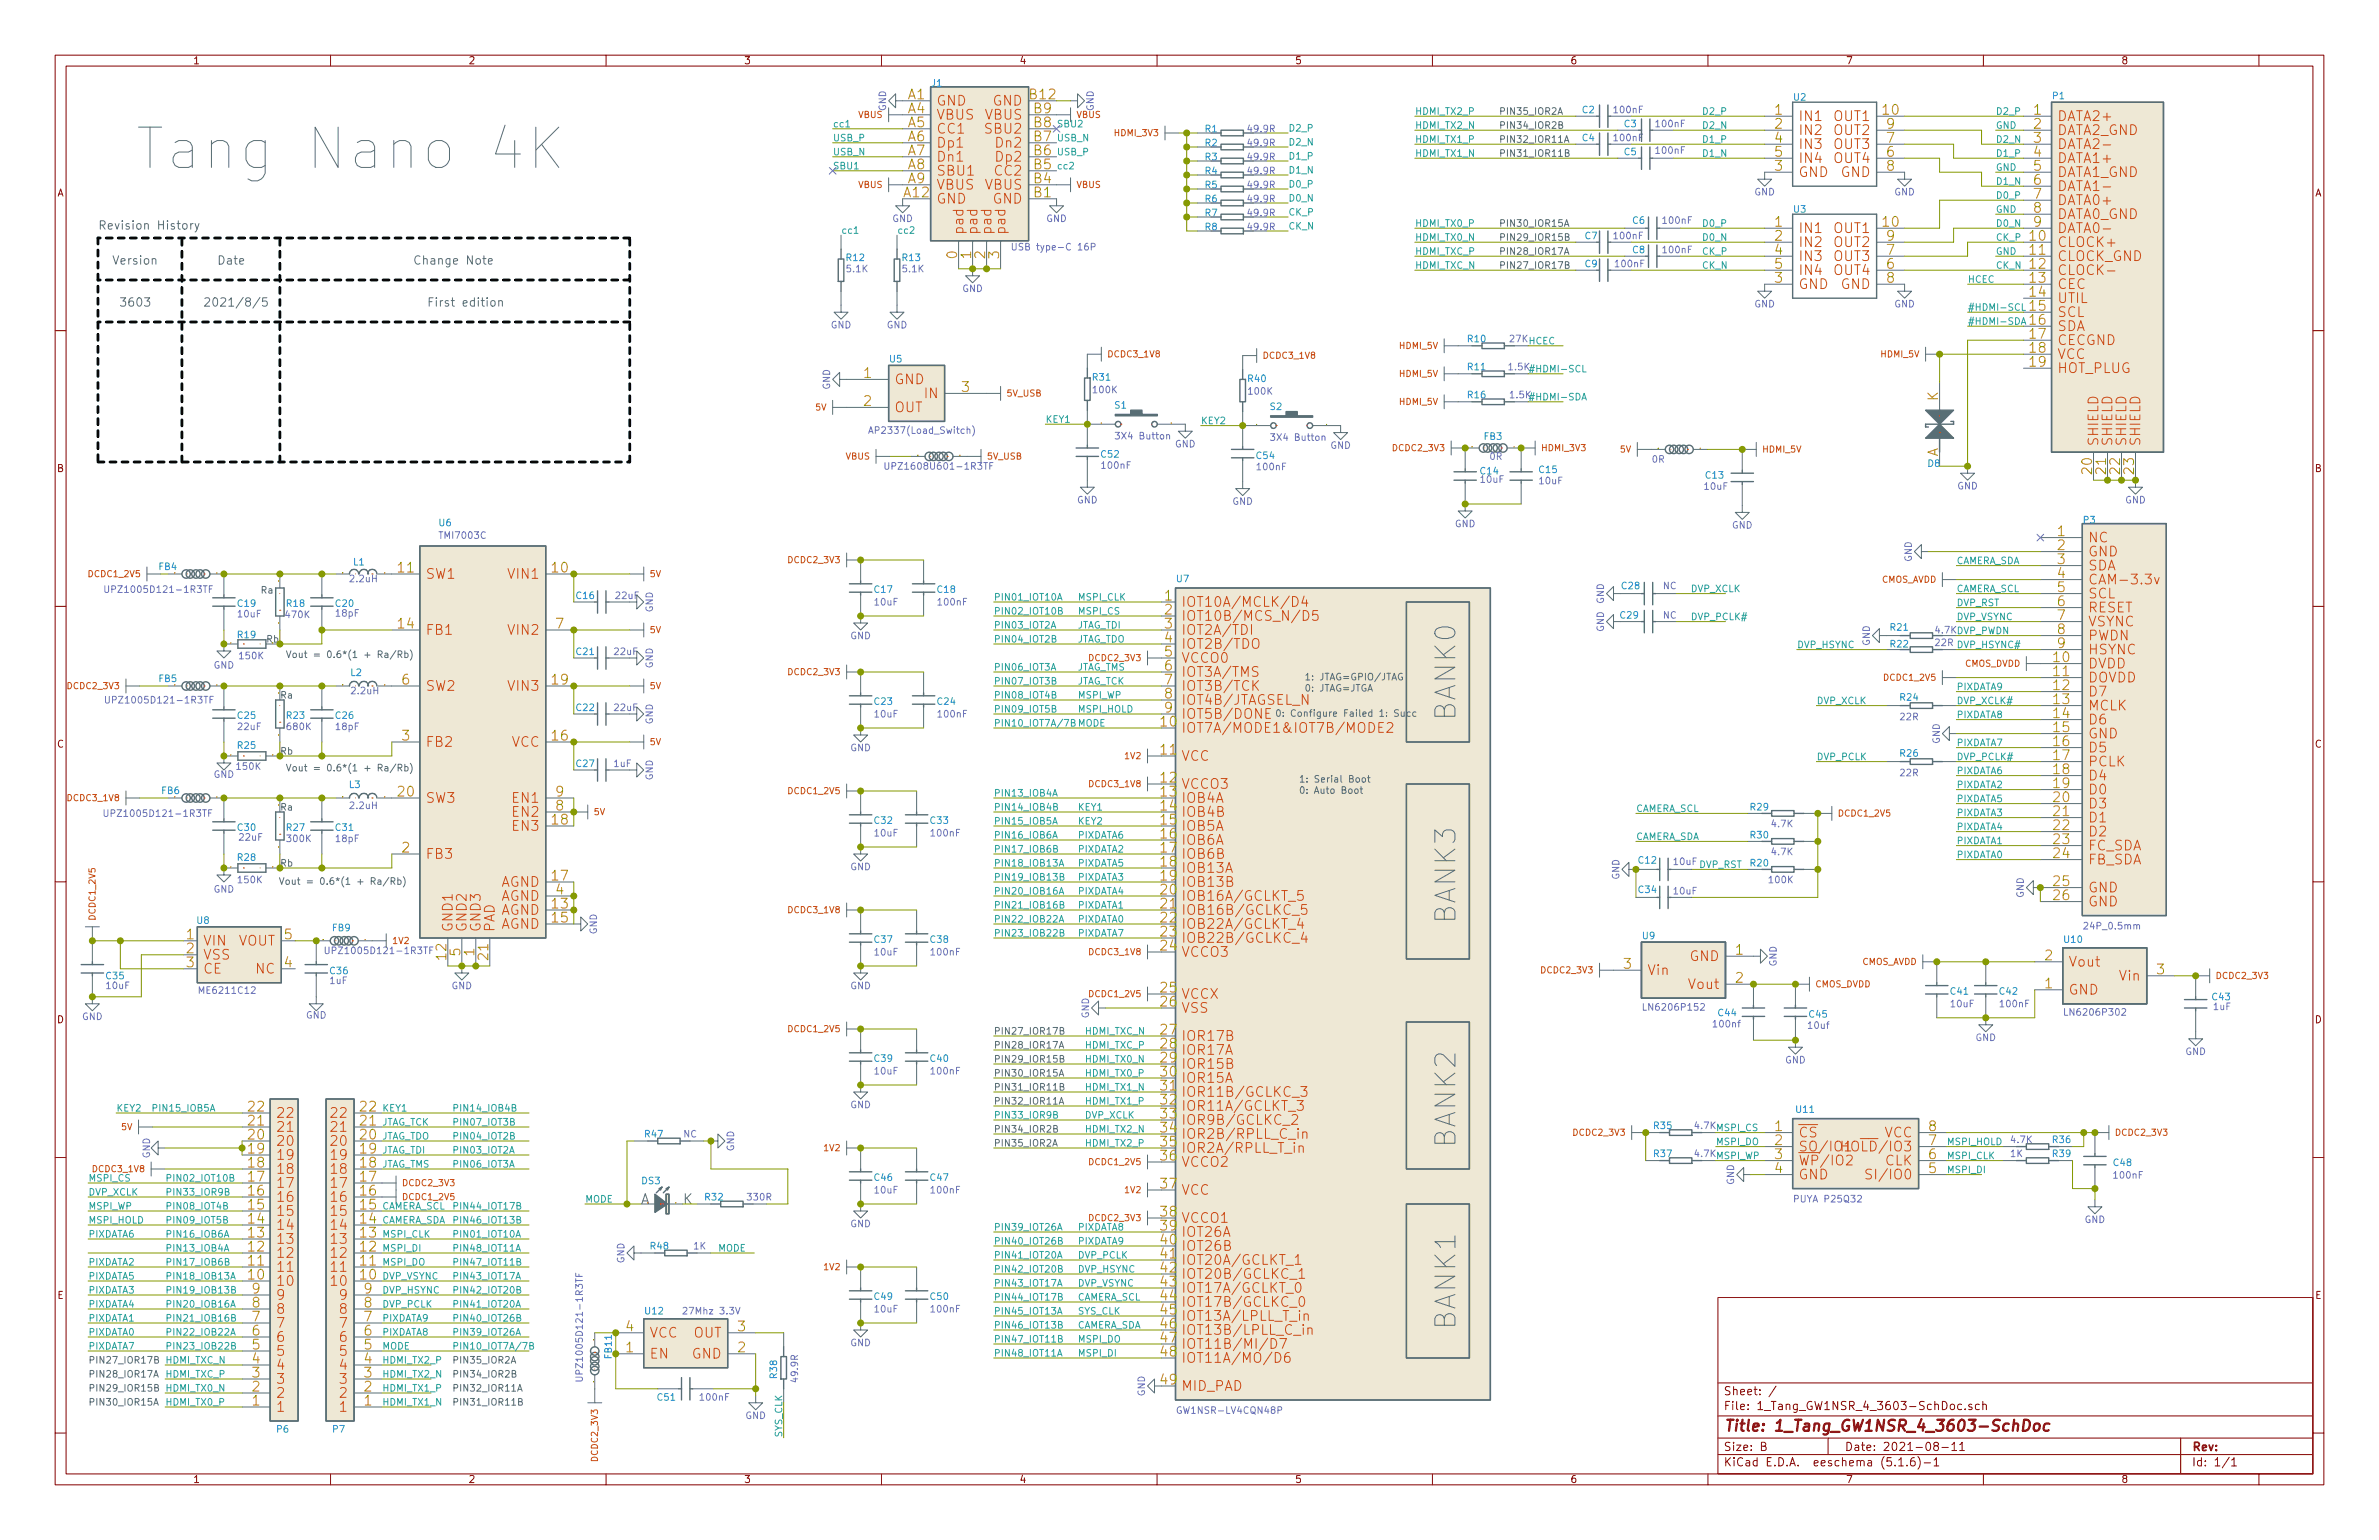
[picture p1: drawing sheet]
<svg xmlns="http://www.w3.org/2000/svg" width="432mm" height="279mm" viewBox="0 0 432 279" stroke-linecap="round" stroke-linejoin="round" font-family="sans-serif">
<defs><g id="words">
<text font-size="10.2" fill="#586e75" x="24.4" y="30.7">Tang Nano 4K</text>
<g font-size="5.1" fill="#586e75">
<text x="264.3" y="130.7" transform="rotate(-90 264.3 130.7)">BANK0</text>
<text x="264.3" y="167.5" transform="rotate(-90 264.3 167.5)">BANK3</text>
<text x="264.3" y="208.2" transform="rotate(-90 264.3 208.2)">BANK2</text>
<text x="264.3" y="241.2" transform="rotate(-90 264.3 241.2)">BANK1</text>
</g>
<text font-size="2.8" fill="#840000" x="312.8" y="259.7">Title: 1_Tang_GW1NSR_4_3603-SchDoc</text>
<g font-size="2.5" fill="#b58900">
<text x="164.8" y="18">A1</text>
<text x="164.8" y="20.6">A4</text>
<text x="164.8" y="23.1">A5</text>
<text x="187" y="18">B12</text>
<text x="187.7" y="23.1">B8</text>
<text x="187.7" y="20.6">B9</text>
<text x="322.1" y="20.8">1</text>
<text x="322.1" y="23.4">2</text>
<text x="341.8" y="20.8">10</text>
<text x="342.5" y="23.4">9</text>
<text x="369.1" y="20.8">1</text>
<text x="369.1" y="23.4">2</text>
<text x="164.8" y="25.7">A6</text>
<text x="164.8" y="28.2">A7</text>
<text x="187.7" y="28.2">B6</text>
<text x="187.7" y="25.7">B7</text>
<text x="322.1" y="25.9">4</text>
<text x="322.1" y="28.4">5</text>
<text x="342.5" y="28.4">6</text>
<text x="342.5" y="25.9">7</text>
<text x="369.1" y="25.9">3</text>
<text x="369.1" y="28.4">4</text>
<text x="164.1" y="35.8">A12</text>
<text x="164.8" y="30.7">A8</text>
<text x="164.8" y="33.3">A9</text>
<text x="187.7" y="35.8">B1</text>
<text x="187.7" y="33.3">B4</text>
<text x="187.7" y="30.7">B5</text>
<text x="322.1" y="31">3</text>
<text x="342.5" y="31">8</text>
<text x="369.1" y="31">5</text>
<text x="369.1" y="33.5">6</text>
<text x="322.1" y="41.1">1</text>
<text x="341.8" y="41.1">10</text>
<text x="369.1" y="36.1">7</text>
<text x="369.1" y="38.6">8</text>
<text x="369.1" y="41.1">9</text>
<text x="173.7" y="46.9" transform="rotate(-90 173.7 46.9)">0</text>
<text x="176.3" y="46.9" transform="rotate(-90 176.3 46.9)">1</text>
<text x="178.8" y="46.9" transform="rotate(-90 178.8 46.9)">2</text>
<text x="181.4" y="46.9" transform="rotate(-90 181.4 46.9)">3</text>
<text x="322.1" y="43.7">2</text>
<text x="322.1" y="46.2">4</text>
<text x="342.5" y="46.2">7</text>
<text x="342.5" y="43.7">9</text>
<text x="368.5" y="43.7">10</text>
<text x="368.5" y="46.2">11</text>
<text x="322.1" y="51.3">3</text>
<text x="322.1" y="48.8">5</text>
<text x="342.5" y="48.8">6</text>
<text x="342.5" y="51.3">8</text>
<text x="368.5" y="48.8">12</text>
<text x="368.5" y="51.3">13</text>
<text x="368.5" y="53.8">14</text>
<text x="368.5" y="56.4">15</text>
<text x="368.5" y="58.9">16</text>
<text x="368.5" y="61.5">17</text>
<text x="368.5" y="64">18</text>
<text x="156.8" y="68.6">1</text>
<text x="174.6" y="71.1">3</text>
<text x="368.5" y="66.5">19</text>
<text x="156.8" y="73.7">2</text>
<text x="351.8" y="72.8" transform="rotate(-90 351.8 72.8)">K</text>
<text x="351.8" y="82.9" transform="rotate(-90 351.8 82.9)">A</text>
<text x="379.7" y="86" transform="rotate(-90 379.7 86)">20</text>
<text x="382.3" y="86" transform="rotate(-90 382.3 86)">21</text>
<text x="384.8" y="86" transform="rotate(-90 384.8 86)">22</text>
<text x="387.3" y="86" transform="rotate(-90 387.3 86)">23</text>
<text x="373.5" y="97.3">1</text>
<text x="373.5" y="99.8">2</text>
<text x="72.3" y="103.9">11</text>
<text x="100.2" y="103.9">10</text>
<text x="373.5" y="102.4">3</text>
<text x="373.5" y="104.9">4</text>
<text x="373.5" y="107.4">5</text>
<text x="211.4" y="109">1</text>
<text x="211.4" y="111.5">2</text>
<text x="373.5" y="110">6</text>
<text x="373.5" y="112.5">7</text>
<text x="72.3" y="114">14</text>
<text x="100.9" y="114">7</text>
<text x="211.4" y="114">3</text>
<text x="211.4" y="116.6">4</text>
<text x="211.4" y="119.1">5</text>
<text x="373.5" y="115.1">8</text>
<text x="373.5" y="117.6">9</text>
<text x="73" y="124.2">6</text>
<text x="100.2" y="124.2">19</text>
<text x="211.4" y="121.7">6</text>
<text x="211.4" y="124.2">7</text>
<text x="372.8" y="120.1">10</text>
<text x="372.8" y="122.7">11</text>
<text x="372.8" y="125.2">12</text>
<text x="210.7" y="131.8">10</text>
<text x="211.4" y="126.7">8</text>
<text x="211.4" y="129.3">9</text>
<text x="372.8" y="127.8">13</text>
<text x="372.8" y="130.3">14</text>
<text x="73" y="134.4">3</text>
<text x="100.2" y="134.4">16</text>
<text x="210.7" y="136.9">11</text>
<text x="372.8" y="132.8">15</text>
<text x="372.8" y="135.4">16</text>
<text x="372.8" y="137.9">17</text>
<text x="210.7" y="142">12</text>
<text x="372.8" y="140.5">18</text>
<text x="372.8" y="143">19</text>
<text x="72.3" y="144.5">20</text>
<text x="100.2" y="149.6">18</text>
<text x="100.9" y="147.1">8</text>
<text x="100.9" y="144.5">9</text>
<text x="210.7" y="144.5">13</text>
<text x="210.7" y="147.1">14</text>
<text x="210.7" y="149.6">15</text>
<text x="372.8" y="145.5">20</text>
<text x="372.8" y="148.1">21</text>
<text x="73" y="154.7">2</text>
<text x="210.7" y="152.1">16</text>
<text x="210.7" y="154.7">17</text>
<text x="372.8" y="150.6">22</text>
<text x="372.8" y="153.2">23</text>
<text x="372.8" y="155.7">24</text>
<text x="100.2" y="159.8">17</text>
<text x="210.7" y="157.2">18</text>
<text x="210.7" y="159.8">19</text>
<text x="372.8" y="160.8">25</text>
<text x="100.2" y="164.8">13</text>
<text x="100.2" y="167.4">15</text>
<text x="100.9" y="162.3">4</text>
<text x="210.7" y="162.3">20</text>
<text x="210.7" y="164.8">21</text>
<text x="210.7" y="167.4">22</text>
<text x="372.8" y="163.3">26</text>
<text x="33.9" y="170.4">1</text>
<text x="33.9" y="173">2</text>
<text x="51.6" y="170.4">5</text>
<text x="83.6" y="173.4" transform="rotate(-90 83.6 173.4)">5</text>
<text x="86.1" y="173.4" transform="rotate(-90 86.1 173.4)">1</text>
<text x="210.7" y="169.9">23</text>
<text x="210.7" y="172.5">24</text>
<text x="315" y="173.2">1</text>
<text x="33.9" y="175.5">3</text>
<text x="51.6" y="175.5">4</text>
<text x="81" y="174.1" transform="rotate(-90 81 174.1)">12</text>
<text x="88.6" y="174.1" transform="rotate(-90 88.6 174.1)">21</text>
<text x="294.7" y="175.8">3</text>
<text x="315" y="178.3">2</text>
<text x="371.2" y="179.3">1</text>
<text x="371.2" y="174.2">2</text>
<text x="391.5" y="176.8">3</text>
<text x="210.7" y="180.1">25</text>
<text x="210.7" y="182.6">26</text>
<text x="210.7" y="187.7">27</text>
<text x="210.7" y="190.2">28</text>
<text x="210.7" y="192.8">29</text>
<text x="210.7" y="195.3">30</text>
<text x="210.7" y="197.9">31</text>
<text x="45.1" y="201.7">22</text>
<text x="65.4" y="201.7">22</text>
<text x="210.7" y="200.4">32</text>
<text x="210.7" y="202.9">33</text>
<text x="45.1" y="209.3">19</text>
<text x="45.1" y="206.8">20</text>
<text x="45.1" y="204.2">21</text>
<text x="65.4" y="209.3">19</text>
<text x="65.4" y="206.8">20</text>
<text x="65.4" y="204.2">21</text>
<text x="210.7" y="205.5">34</text>
<text x="210.7" y="208">35</text>
<text x="322.1" y="205.2">1</text>
<text x="322.1" y="207.8">2</text>
<text x="350.1" y="207.8">7</text>
<text x="350.1" y="205.2">8</text>
<text x="45.1" y="214.4">17</text>
<text x="45.1" y="211.8">18</text>
<text x="65.4" y="214.4">17</text>
<text x="65.4" y="211.8">18</text>
<text x="210.7" y="210.6">36</text>
<text x="210.7" y="215.6">37</text>
<text x="322.1" y="210.3">3</text>
<text x="322.1" y="212.9">4</text>
<text x="350.1" y="212.9">5</text>
<text x="350.1" y="210.3">6</text>
<text x="45.1" y="222">14</text>
<text x="45.1" y="219.5">15</text>
<text x="45.1" y="216.9">16</text>
<text x="65.4" y="222">14</text>
<text x="65.4" y="219.5">15</text>
<text x="65.4" y="216.9">16</text>
<text x="116.2" y="218.5">A</text>
<text x="210.7" y="220.7">38</text>
<text x="45.1" y="227.1">12</text>
<text x="45.1" y="224.5">13</text>
<text x="65.4" y="227.1">12</text>
<text x="65.4" y="224.5">13</text>
<text x="210.7" y="223.3">39</text>
<text x="210.7" y="225.8">40</text>
<text x="45.1" y="232.2">10</text>
<text x="45.1" y="229.6">11</text>
<text x="65.4" y="232.2">10</text>
<text x="65.4" y="229.6">11</text>
<text x="210.7" y="228.3">41</text>
<text x="210.7" y="230.9">42</text>
<text x="210.7" y="233.4">43</text>
<text x="45.8" y="239.8">7</text>
<text x="45.8" y="237.2">8</text>
<text x="45.8" y="234.7">9</text>
<text x="66.1" y="239.8">7</text>
<text x="66.1" y="237.2">8</text>
<text x="66.1" y="234.7">9</text>
<text x="210.7" y="236">44</text>
<text x="210.7" y="238.5">45</text>
<text x="45.8" y="244.9">5</text>
<text x="45.8" y="242.3">6</text>
<text x="66.1" y="244.9">5</text>
<text x="66.1" y="242.3">6</text>
<text x="113.6" y="245.4">1</text>
<text x="113.6" y="241.6">4</text>
<text x="133.9" y="245.4">2</text>
<text x="133.9" y="241.6">3</text>
<text x="210.7" y="241">46</text>
<text x="210.7" y="243.6">47</text>
<text x="45.8" y="249.9">3</text>
<text x="45.8" y="247.4">4</text>
<text x="66.1" y="249.9">3</text>
<text x="66.1" y="247.4">4</text>
<text x="210.7" y="246.1">48</text>
<text x="210.7" y="251.2">49</text>
<text x="45.8" y="255">1</text>
<text x="45.8" y="252.5">2</text>
<text x="66.1" y="255">1</text>
<text x="66.1" y="252.5">2</text>
</g>
<g font-size="2.5" fill="#cb4b16">
<text x="169.9" y="19.2">GND</text>
<text x="169.9" y="21.7">VBUS</text>
<text x="178.8" y="21.7">VBUS</text>
<text x="180.2" y="19.2">GND</text>
<text x="326.4" y="22">IN1</text>
<text x="333" y="22">OUT1</text>
<text x="373.4" y="22">DATA2+</text>
<text x="169.9" y="24.3">CC1</text>
<text x="169.9" y="26.8">Dp1</text>
<text x="169.9" y="29.3">Dn1</text>
<text x="179.1" y="24.3">SBU2</text>
<text x="181" y="29.3">Dp2</text>
<text x="181" y="26.8">Dn2</text>
<text x="326.4" y="24.5">IN2</text>
<text x="326.4" y="27.1">IN3</text>
<text x="326.4" y="29.6">IN4</text>
<text x="333" y="29.6">OUT4</text>
<text x="333" y="27.1">OUT3</text>
<text x="333" y="24.5">OUT2</text>
<text x="373.4" y="24.5">DATA2_GND</text>
<text x="373.4" y="27.1">DATA2-</text>
<text x="373.4" y="29.6">DATA1+</text>
<text x="169.9" y="31.9">SBU1</text>
<text x="169.9" y="34.4">VBUS</text>
<text x="178.8" y="34.4">VBUS</text>
<text x="180.7" y="31.9">CC2</text>
<text x="326.4" y="32.1">GND</text>
<text x="334.1" y="32.1">GND</text>
<text x="373.4" y="32.1">DATA1_GND</text>
<text x="373.4" y="34.7">DATA1-</text>
<text x="169.9" y="37">GND</text>
<text x="180.2" y="37">GND</text>
<text x="373.4" y="37.2">DATA0+</text>
<text x="373.4" y="39.8">DATA0_GND</text>
<text x="174.9" y="42.7" transform="rotate(-90 174.9 42.7)">pad</text>
<text x="177.4" y="42.7" transform="rotate(-90 177.4 42.7)">pad</text>
<text x="180" y="42.7" transform="rotate(-90 180 42.7)">pad</text>
<text x="182.5" y="42.7" transform="rotate(-90 182.5 42.7)">pad</text>
<text x="326.4" y="42.3">IN1</text>
<text x="326.4" y="44.8">IN2</text>
<text x="326.4" y="47.4">IN3</text>
<text x="333" y="42.3">OUT1</text>
<text x="333" y="47.4">OUT3</text>
<text x="333" y="44.8">OUT2</text>
<text x="373.4" y="44.8">CLOCK+</text>
<text x="373.4" y="47.4">CLOCK_GND</text>
<text x="373.4" y="42.3">DATA0-</text>
<text x="326.4" y="52.5">GND</text>
<text x="326.4" y="49.9">IN4</text>
<text x="333" y="49.9">OUT4</text>
<text x="334.1" y="52.5">GND</text>
<text x="373.4" y="49.9">CLOCK-</text>
<text x="373.4" y="52.5">CEC</text>
<text x="373.4" y="55">UTIL</text>
<text x="373.4" y="57.5">SCL</text>
<text x="373.4" y="60.1">SDA</text>
<text x="373.4" y="62.6">CECGND</text>
<text x="373.4" y="65.2">VCC</text>
<text x="162.3" y="69.7">GND</text>
<text x="373.4" y="67.7">HOT_PLUG</text>
<text x="162.3" y="74.8">OUT</text>
<text x="168" y="72.3">IN</text>
<text x="380.9" y="81" transform="rotate(-90 380.9 81)">SHIELD</text>
<text x="383.4" y="81" transform="rotate(-90 383.4 81)">SHIELD</text>
<text x="386" y="81" transform="rotate(-90 386 81)">SHIELD</text>
<text x="388.5" y="81" transform="rotate(-90 388.5 81)">SHIELD</text>
<text x="379" y="98.4">NC</text>
<text x="379" y="101">GND</text>
<text x="77.2" y="105">SW1</text>
<text x="92.5" y="105">VIN1</text>
<text x="379" y="103.5">SDA</text>
<text x="379" y="106">CAM-3.3v</text>
<text x="214.4" y="110.1">IOT10A/MCLK/D4</text>
<text x="214.4" y="112.6">IOT10B/MCS_N/D5</text>
<text x="379" y="108.6">SCL</text>
<text x="379" y="111.1">RESET</text>
<text x="379" y="113.7">VSYNC</text>
<text x="77.2" y="115.2">FB1</text>
<text x="92.5" y="115.2">VIN2</text>
<text x="214.4" y="115.2">IOT2A/TDI</text>
<text x="214.4" y="117.7">IOT2B/TDO</text>
<text x="379" y="116.2">PWDN</text>
<text x="379" y="118.7">HSYNC</text>
<text x="77.2" y="125.3">SW2</text>
<text x="92.5" y="125.3">VIN3</text>
<text x="214.4" y="120.3">VCCO0</text>
<text x="214.4" y="122.8">IOT3A/TMS</text>
<text x="214.4" y="125.3">IOT3B/TCK</text>
<text x="379" y="121.3">DVDD</text>
<text x="379" y="123.8">DOVDD</text>
<text x="214.4" y="127.9">IOT4B/JTAGSEL_N</text>
<text x="214.4" y="130.4">IOT5B/DONE</text>
<text x="379" y="126.4">D7</text>
<text x="379" y="128.9">MCLK</text>
<text x="379" y="131.4">D6</text>
<text x="77.2" y="135.5">FB2</text>
<text x="92.8" y="135.5">VCC</text>
<text x="214.4" y="133">IOT7A/MODE1&amp;IOT7B/MODE2</text>
<text x="379" y="134">GND</text>
<text x="379" y="136.5">D5</text>
<text x="214.4" y="138">VCC</text>
<text x="214.4" y="143.1">VCCO3</text>
<text x="379" y="139.1">PCLK</text>
<text x="379" y="141.6">D4</text>
<text x="77.2" y="145.7">SW3</text>
<text x="93.2" y="148.2">EN2</text>
<text x="93.2" y="145.7">EN1</text>
<text x="214.4" y="145.7">IOB4A</text>
<text x="214.4" y="148.2">IOB4B</text>
<text x="379" y="144.1">D0</text>
<text x="379" y="146.7">D3</text>
<text x="379" y="149.2">D1</text>
<text x="77.2" y="155.8">FB3</text>
<text x="93.2" y="150.7">EN3</text>
<text x="214.4" y="150.7">IOB5A</text>
<text x="214.4" y="153.3">IOB6A</text>
<text x="214.4" y="155.8">IOB6B</text>
<text x="379" y="151.8">D2</text>
<text x="379" y="154.3">FC_SDA</text>
<text x="90.8" y="160.9">AGND</text>
<text x="214.4" y="158.4">IOB13A</text>
<text x="214.4" y="160.9">IOB13B</text>
<text x="379" y="156.8">FB_SDA</text>
<text x="379" y="161.9">GND</text>
<text x="90.8" y="166">AGND</text>
<text x="90.8" y="163.4">AGND</text>
<text x="214.4" y="163.4">IOB16A/GCLKT_5</text>
<text x="214.4" y="166">IOB16B/GCLKC_5</text>
<text x="379" y="164.5">GND</text>
<text x="36.8" y="171.6">VIN</text>
<text x="43.2" y="171.6">VOUT</text>
<text x="82.2" y="169.2" transform="rotate(-90 82.2 169.2)">GND1</text>
<text x="84.7" y="169.2" transform="rotate(-90 84.7 169.2)">GND2</text>
<text x="87.2" y="169.2" transform="rotate(-90 87.2 169.2)">GND3</text>
<text x="89.8" y="169.2" transform="rotate(-90 89.8 169.2)">PAD</text>
<text x="90.8" y="168.5">AGND</text>
<text x="214.4" y="168.5">IOB22A/GCLKT_4</text>
<text x="214.4" y="171.1">IOB22B/GCLKC_4</text>
<text x="214.4" y="173.6">VCCO3</text>
<text x="36.8" y="174.1">VSS</text>
<text x="36.8" y="176.7">CE</text>
<text x="46.5" y="176.7">NC</text>
<text x="299" y="176.9">Vin</text>
<text x="306.7" y="174.4">GND</text>
<text x="306.7" y="179.5">Vout</text>
<text x="375.4" y="175.4">Vout</text>
<text x="384.8" y="177.9">Vin</text>
<text x="214.4" y="181.2">VCCX</text>
<text x="214.4" y="183.8">VSS</text>
<text x="375.4" y="180.5">GND</text>
<text x="214.4" y="188.8">IOR17B</text>
<text x="214.4" y="191.4">IOR17A</text>
<text x="214.4" y="193.9">IOR15B</text>
<text x="214.4" y="196.5">IOR15A</text>
<text x="50" y="202.8">22</text>
<text x="60.5" y="202.8">22</text>
<text x="214.4" y="199">IOR11B/GCLKC_3</text>
<text x="214.4" y="201.5">IOR11A/GCLKT_3</text>
<text x="50" y="207.9">20</text>
<text x="50" y="205.4">21</text>
<text x="60.5" y="207.9">20</text>
<text x="60.5" y="205.4">21</text>
<text x="214.4" y="204.1">IOR9B/GCLKC_2</text>
<text x="214.4" y="206.6">IOR2B/RPLL_C_in</text>
<text x="214.4" y="209.2">IOR2A/RPLL_T_in</text>
<text x="326.4" y="206.4">CS</text>
<text x="326.4" y="208.9">SO/IO1 HOLD/IO3</text>
<text x="342" y="206.4">VCC</text>
<text x="50" y="215.5">17</text>
<text x="50" y="213">18</text>
<text x="50" y="210.4">19</text>
<text x="60.5" y="215.5">17</text>
<text x="60.5" y="213">18</text>
<text x="60.5" y="210.4">19</text>
<text x="214.4" y="211.7">VCCO2</text>
<text x="326.4" y="211.5">WP/IO2</text>
<text x="326.4" y="214">GND</text>
<text x="340.2" y="214">SI/IO0</text>
<text x="342.1" y="211.5">CLK</text>
<text x="50" y="220.6">15</text>
<text x="50" y="218.1">16</text>
<text x="60.5" y="220.6">15</text>
<text x="60.5" y="218.1">16</text>
<text x="214.4" y="216.8">VCC</text>
<text x="214.4" y="221.9">VCCO1</text>
<text x="50" y="225.7">13</text>
<text x="50" y="223.1">14</text>
<text x="60.5" y="225.7">13</text>
<text x="60.5" y="223.1">14</text>
<text x="214.4" y="224.4">IOT26A</text>
<text x="214.4" y="226.9">IOT26B</text>
<text x="50" y="233.3">10</text>
<text x="50" y="230.8">11</text>
<text x="50" y="228.2">12</text>
<text x="60.5" y="233.3">10</text>
<text x="60.5" y="230.8">11</text>
<text x="60.5" y="228.2">12</text>
<text x="214.4" y="229.5">IOT20A/GCLKT_1</text>
<text x="214.4" y="232">IOT20B/GCLKC_1</text>
<text x="50" y="238.4">8</text>
<text x="50" y="235.8">9</text>
<text x="61.9" y="238.4">8</text>
<text x="61.9" y="235.8">9</text>
<text x="214.4" y="234.6">IOT17A/GCLKT_0</text>
<text x="214.4" y="237.1">IOT17B/GCLKC_0</text>
<text x="214.4" y="239.6">IOT13A/LPLL_T_in</text>
<text x="50" y="246">5</text>
<text x="50" y="243.5">6</text>
<text x="50" y="240.9">7</text>
<text x="61.9" y="246">5</text>
<text x="61.9" y="243.5">6</text>
<text x="61.9" y="240.9">7</text>
<text x="117.9" y="242.7">VCC</text>
<text x="125.8" y="242.7">OUT</text>
<text x="214.4" y="242.2">IOT13B/LPLL_C_in</text>
<text x="214.4" y="244.7">IOT11B/MI/D7</text>
<text x="50" y="251.1">3</text>
<text x="50" y="248.5">4</text>
<text x="61.9" y="251.1">3</text>
<text x="61.9" y="248.5">4</text>
<text x="117.9" y="246.5">EN</text>
<text x="125.6" y="246.5">GND</text>
<text x="214.4" y="247.3">IOT11A/MO/D6</text>
<text x="50" y="256.2">1</text>
<text x="50" y="253.6">2</text>
<text x="61.9" y="256.2">1</text>
<text x="61.9" y="253.6">2</text>
<text x="214.4" y="252.3">MID_PAD</text>
</g>
<text font-size="2.5" fill="#859900" x="124" y="218.5">K</text>
<g font-size="2.1" fill="#586e75">
<text x="17.8" y="41.7">Revision History</text>
<text x="20.3" y="48">Version</text>
<text x="39.4" y="48">Date</text>
<text x="74.9" y="48">Change Note</text>
<text x="21.6" y="55.6">3603</text>
<text x="36.8" y="55.6">2021/8/5</text>
<text x="77.5" y="55.6">First edition</text>
</g>
<g font-size="2.1" fill="#840000">
<text x="312.8" y="255.8">File: 1_Tang_GW1NSR_4_3603-SchDoc.sch</text>
<text x="312.8" y="253.1">Sheet: /</text>
<text x="312.8" y="263.2">Size: B</text>
<text x="334.8" y="263.2">Date: 2021-08-11</text>
<text x="397.8" y="263.2">Rev:</text>
<text x="312.8" y="266">KiCad E.D.A. eeschema (5.1.6)-1</text>
<text x="397.8" y="266">Id: 1/1</text>
</g>
<g font-size="1.8" fill="#840000">
<text x="35" y="11.6">1</text>
<text x="85" y="11.6">2</text>
<text x="135" y="11.6">3</text>
<text x="185" y="11.6">4</text>
<text x="235" y="11.6">5</text>
<text x="285" y="11.6">6</text>
<text x="335" y="11.6">7</text>
<text x="385" y="11.6">8</text>
<text x="10.4" y="35.6">A</text>
<text x="420.2" y="35.6">A</text>
<text x="10.4" y="85.6">B</text>
<text x="420.2" y="85.6">B</text>
<text x="10.4" y="135.6">C</text>
<text x="420.2" y="135.6">C</text>
<text x="10.4" y="185.6">D</text>
<text x="420.2" y="185.6">D</text>
<text x="10.4" y="235.6">E</text>
<text x="420.2" y="235.6">E</text>
<text x="35" y="269">1</text>
<text x="85" y="269">2</text>
<text x="135" y="269">3</text>
<text x="185" y="269">4</text>
<text x="235" y="269">5</text>
<text x="285" y="269">6</text>
<text x="335" y="269">7</text>
<text x="385" y="269">8</text>
</g>
<g font-size="1.7" fill="#268bd2">
<text x="169.1" y="15.7">J1</text>
<text x="287.2" y="20.5">C2</text>
<text x="294.8" y="23.1">C3</text>
<text x="325.6" y="18.3">U2</text>
<text x="372.6" y="18">P1</text>
<text x="218.8" y="24">R1</text>
<text x="218.8" y="26.5">R2</text>
<text x="218.8" y="29.1">R3</text>
<text x="287.2" y="25.6">C4</text>
<text x="294.8" y="28.2">C5</text>
<text x="218.8" y="31.6">R4</text>
<text x="218.8" y="34.2">R5</text>
<text x="218.8" y="36.7">R6</text>
<text x="218.8" y="39.2">R7</text>
<text x="218.8" y="41.8">R8</text>
<text x="296.4" y="40.6">C6</text>
<text x="325.6" y="38.6">U3</text>
<text x="153.7" y="47.4">R12</text>
<text x="163.9" y="47.4">R13</text>
<text x="287.7" y="43.4">C7</text>
<text x="296.4" y="45.9">C8</text>
<text x="287.7" y="48.5">C9</text>
<text x="161.5" y="65.8">U5</text>
<text x="266.5" y="62.1">R10</text>
<text x="198.4" y="69.1">R31</text>
<text x="226.6" y="69.3">R40</text>
<text x="266.5" y="67.2">R11</text>
<text x="202.4" y="74.1">S1</text>
<text x="230.6" y="74.4">S2</text>
<text x="266.5" y="72.3">R16</text>
<text x="199.9" y="83">C52</text>
<text x="228.1" y="83.3">C54</text>
<text x="269.4" y="79.8">FB3</text>
<text x="268.8" y="86.1">C14</text>
<text x="279.4" y="85.8">C15</text>
<text x="309.7" y="86.8">C13</text>
<text x="350" y="84.7">D8</text>
<text x="79.7" y="95.5">U6</text>
<text x="378.2" y="95">P3</text>
<text x="28.9" y="103.4">FB4</text>
<text x="64.2" y="102.6">L1</text>
<text x="158.8" y="107.6">C17</text>
<text x="170.2" y="107.6">C18</text>
<text x="213.6" y="105.6">U7</text>
<text x="294.4" y="106.9">C28</text>
<text x="43.2" y="110.1">C19</text>
<text x="52.1" y="110.1">R18</text>
<text x="61" y="110.1">C20</text>
<text x="104.7" y="108.7">C16</text>
<text x="294.2" y="112.2">C29</text>
<text x="43.2" y="115.8">R19</text>
<text x="104.7" y="118.8">C21</text>
<text x="343.2" y="117.5">R22</text>
<text x="343.2" y="114.4">R21</text>
<text x="28.9" y="123.7">FB5</text>
<text x="63.7" y="122.7">L2</text>
<text x="43.2" y="130.4">C25</text>
<text x="52.1" y="130.4">R23</text>
<text x="61" y="130.4">C26</text>
<text x="104.7" y="129">C22</text>
<text x="158.8" y="127.9">C23</text>
<text x="170.2" y="127.9">C24</text>
<text x="345" y="127.1">R24</text>
<text x="43.2" y="135.9">R25</text>
<text x="345" y="137.3">R26</text>
<text x="63.4" y="143">L3</text>
<text x="104.7" y="139.2">C27</text>
<text x="29.4" y="144.1">FB6</text>
<text x="158.8" y="149.5">C32</text>
<text x="168.9" y="149.5">C33</text>
<text x="317.8" y="147">R29</text>
<text x="43.2" y="150.7">C30</text>
<text x="52.1" y="150.7">R27</text>
<text x="61" y="150.7">C31</text>
<text x="317.8" y="152.1">R30</text>
<text x="43.2" y="156.2">R28</text>
<text x="297.5" y="156.7">C12</text>
<text x="317.8" y="157.2">R20</text>
<text x="35.8" y="167.6">U8</text>
<text x="297.5" y="162">C34</text>
<text x="60.4" y="169">FB9</text>
<text x="158.8" y="171.1">C37</text>
<text x="168.9" y="171.1">C38</text>
<text x="298.2" y="170.4">U9</text>
<text x="374.7" y="171.1">U10</text>
<text x="19.3" y="177.7">C35</text>
<text x="60" y="176.8">C36</text>
<text x="311.9" y="184.4">C44</text>
<text x="328.4" y="184.6">C45</text>
<text x="354.1" y="180.5">C41</text>
<text x="363" y="180.5">C42</text>
<text x="401.6" y="181.5">C43</text>
<text x="158.8" y="192.7">C39</text>
<text x="168.9" y="192.7">C40</text>
<text x="326.1" y="201.9">U11</text>
<text x="117.1" y="206.4">R47</text>
<text x="300.3" y="209.9">R37</text>
<text x="300.3" y="204.9">R35</text>
<text x="372.6" y="209.9">R39</text>
<text x="372.6" y="207.4">R36</text>
<text x="116.5" y="214.9">DS3</text>
<text x="158.8" y="214.2">C46</text>
<text x="168.9" y="214.2">C47</text>
<text x="383.7" y="211.6">C48</text>
<text x="128" y="217.8">R32</text>
<text x="118.1" y="226.7">R48</text>
<text x="117.2" y="238.5">U12</text>
<text x="158.8" y="235.8">C49</text>
<text x="168.9" y="235.8">C50</text>
<text x="111" y="246.4" transform="rotate(-90 111 246.4)">FB11</text>
<text x="141" y="250" transform="rotate(-90 141 250)">R38</text>
<text x="119.4" y="254.1">C51</text>
<text x="50.3" y="259.9">P6</text>
<text x="60.4" y="259.9">P7</text>
</g>
<g font-size="1.7" fill="#2aa198">
<text x="151.1" y="23.1">cc1</text>
<text x="191.8" y="23.1">SBU2</text>
<text x="233.8" y="23.9">D2_P</text>
<text x="256.8" y="23.4">HDMI_TX2_N</text>
<text x="256.8" y="20.8">HDMI_TX2_P</text>
<text x="308.9" y="20.8">D2_P</text>
<text x="308.9" y="23.4">D2_N</text>
<text x="362.2" y="20.8">D2_P</text>
<text x="362.2" y="23.4">GND</text>
<text x="151.1" y="25.7">USB_P</text>
<text x="151.1" y="28.2">USB_N</text>
<text x="191.8" y="25.7">USB_N</text>
<text x="191.8" y="28.2">USB_P</text>
<text x="233.8" y="26.4">D2_N</text>
<text x="233.8" y="29">D1_P</text>
<text x="256.8" y="28.4">HDMI_TX1_N</text>
<text x="256.8" y="25.9">HDMI_TX1_P</text>
<text x="308.9" y="25.9">D1_P</text>
<text x="308.9" y="28.4">D1_N</text>
<text x="362.2" y="25.9">D2_N</text>
<text x="362.2" y="28.4">D1_P</text>
<text x="151.1" y="30.7">SBU1</text>
<text x="191.8" y="30.7">cc2</text>
<text x="233.8" y="31.5">D1_N</text>
<text x="233.8" y="34">D0_P</text>
<text x="362.2" y="33.5">D1_N</text>
<text x="362.2" y="31">GND</text>
<text x="233.8" y="41.7">CK_N</text>
<text x="233.8" y="39.1">CK_P</text>
<text x="233.8" y="36.6">D0_N</text>
<text x="256.8" y="41.1">HDMI_TX0_P</text>
<text x="308.9" y="41.1">D0_P</text>
<text x="362.2" y="41.1">D0_N</text>
<text x="362.2" y="36.1">D0_P</text>
<text x="362.2" y="38.6">GND</text>
<text x="152.7" y="42.4">cc1</text>
<text x="162.8" y="42.4">cc2</text>
<text x="256.8" y="46.2">HDMI_TXC_P</text>
<text x="256.8" y="43.7">HDMI_TX0_N</text>
<text x="308.9" y="43.7">D0_N</text>
<text x="308.9" y="46.2">CK_P</text>
<text x="362.2" y="43.7">CK_P</text>
<text x="362.2" y="46.2">GND</text>
<text x="256.8" y="48.8">HDMI_TXC_N</text>
<text x="308.9" y="48.8">CK_N</text>
<text x="357.1" y="51.3">HCEC</text>
<text x="362.2" y="48.8">CK_N</text>
<text x="357.1" y="58.9">#HDMI-SDA</text>
<text x="357.1" y="56.4">#HDMI-SCL</text>
<text x="274.1" y="62.1">27KHCEC</text>
<text x="273.9" y="67.2">1.5K#HDMI-SCL</text>
<text x="189.7" y="76.7">KEY1</text>
<text x="217.9" y="77">KEY2</text>
<text x="274.2" y="72.3">1.5K#HDMI-SDA</text>
<text x="306.8" y="107.4">DVP_XCLK</text>
<text x="355.1" y="107.4">CAMERA_SCL</text>
<text x="355.1" y="102.4">CAMERA_SDA</text>
<text x="180.3" y="111.5">PIN02_IOT10B</text>
<text x="180.3" y="109">PIN01_IOT10A</text>
<text x="195.6" y="111.5">MSPI_CS</text>
<text x="195.6" y="109">MSPI_CLK</text>
<text x="306.8" y="112.5">DVP_PCLK#</text>
<text x="355.1" y="110">DVP_RST</text>
<text x="355.1" y="112.5">DVP_VSYNC</text>
<text x="180.3" y="114">PIN03_IOT2A</text>
<text x="180.3" y="116.6">PIN04_IOT2B</text>
<text x="195.6" y="116.6">JTAG_TDO</text>
<text x="195.6" y="114">JTAG_TDI</text>
<text x="326.1" y="117.6">DVP_HSYNC</text>
<text x="351.3" y="117.2">22R DVP_HSYNC#</text>
<text x="351.4" y="114.9">4.7KDVP_PWDN</text>
<text x="180.3" y="121.7">PIN06_IOT3A</text>
<text x="180.3" y="124.2">PIN07_IOT3B</text>
<text x="195.6" y="124.2">JTAG_TCK</text>
<text x="195.6" y="121.7">JTAG_TMS</text>
<text x="355.1" y="125.2">PIXDATA9</text>
<text x="180.3" y="131.8">PIN10_IOT7A/7B</text>
<text x="180.3" y="126.7">PIN08_IOT4B</text>
<text x="180.3" y="129.3">PIN09_IOT5B</text>
<text x="195.6" y="131.8">MODE</text>
<text x="195.6" y="126.7">MSPI_WP</text>
<text x="195.6" y="129.3">MSPI_HOLD</text>
<text x="329.7" y="127.8">DVP_XCLK</text>
<text x="355.1" y="127.8">DVP_XCLK#</text>
<text x="355.1" y="130.3">PIXDATA8</text>
<text x="329.7" y="137.9">DVP_PCLK</text>
<text x="355.1" y="137.9">DVP_PCLK#</text>
<text x="355.1" y="135.4">PIXDATA7</text>
<text x="355.1" y="140.5">PIXDATA6</text>
<text x="355.1" y="143">PIXDATA2</text>
<text x="180.3" y="144.5">PIN13_IOB4A</text>
<text x="180.3" y="147.1">PIN14_IOB4B</text>
<text x="180.3" y="149.6">PIN15_IOB5A</text>
<text x="195.6" y="147.1">KEY1</text>
<text x="195.6" y="149.6">KEY2</text>
<text x="296.9" y="147.3">CAMERA_SCL</text>
<text x="355.1" y="145.5">PIXDATA5</text>
<text x="355.1" y="148.1">PIXDATA3</text>
<text x="180.3" y="152.1">PIN16_IOB6A</text>
<text x="180.3" y="154.7">PIN17_IOB6B</text>
<text x="195.6" y="154.7">PIXDATA2</text>
<text x="195.6" y="152.1">PIXDATA6</text>
<text x="296.9" y="152.4">CAMERA_SDA</text>
<text x="355.1" y="153.2">PIXDATA1</text>
<text x="355.1" y="155.7">PIXDATA0</text>
<text x="355.1" y="150.6">PIXDATA4</text>
<text x="180.3" y="157.2">PIN18_IOB13A</text>
<text x="180.3" y="159.8">PIN19_IOB13B</text>
<text x="195.6" y="159.8">PIXDATA3</text>
<text x="195.6" y="157.2">PIXDATA5</text>
<text x="308.4" y="157.5">DVP_RST</text>
<text x="180.3" y="162.3">PIN20_IOB16A</text>
<text x="180.3" y="164.8">PIN21_IOB16B</text>
<text x="180.3" y="167.4">PIN22_IOB22A</text>
<text x="195.6" y="167.4">PIXDATA0</text>
<text x="195.6" y="164.8">PIXDATA1</text>
<text x="195.6" y="162.3">PIXDATA4</text>
<text x="180.3" y="169.9">PIN23_IOB22B</text>
<text x="195.6" y="169.9">PIXDATA7</text>
<text x="196.8" y="187.7">HDMI_TXC_N</text>
<text x="196.8" y="190.2">HDMI_TXC_P</text>
<text x="196.8" y="195.3">HDMI_TX0_P</text>
<text x="196.8" y="197.9">HDMI_TX1_N</text>
<text x="196.8" y="192.8">HDMI_TX0_N</text>
<text x="21.1" y="201.7">KEY2</text>
<text x="27.4" y="201.7">PIN15_IOB5A</text>
<text x="69.3" y="201.7">KEY1</text>
<text x="82" y="201.7">PIN14_IOB4B</text>
<text x="180.3" y="202.9">PIN33_IOR9B</text>
<text x="196.8" y="200.4">HDMI_TX1_P</text>
<text x="196.8" y="202.9">DVP_XCLK</text>
<text x="69.3" y="204.2">JTAG_TCK</text>
<text x="69.3" y="206.8">JTAG_TDO</text>
<text x="69.3" y="209.3">JTAG_TDI</text>
<text x="82" y="209.3">PIN03_IOT2A</text>
<text x="82" y="204.2">PIN07_IOT3B</text>
<text x="82" y="206.8">PIN04_IOT2B</text>
<text x="196.8" y="205.5">HDMI_TX2_N</text>
<text x="196.8" y="208">HDMI_TX2_P</text>
<text x="307.7" y="209.9">4.7KMSPI_WP</text>
<text x="307.7" y="204.9">4.7KMSPI_CS</text>
<text x="311.4" y="207.8">MSPI_DO</text>
<text x="353.3" y="207.8">MSPI_HOLD</text>
<text x="16" y="214.4">MSPI_CS</text>
<text x="30" y="214.4">PIN02_IOT10B</text>
<text x="69.3" y="211.8">JTAG_TMS</text>
<text x="82" y="211.8">PIN06_IOT3A</text>
<text x="353.3" y="210.3">MSPI_CLK</text>
<text x="353.3" y="212.9">MSPI_DI</text>
<text x="16" y="216.9">DVP_XCLK</text>
<text x="16" y="219.5">MSPI_WP</text>
<text x="16" y="222">MSPI_HOLD</text>
<text x="30" y="216.9">PIN33_IOR9B</text>
<text x="30" y="219.5">PIN08_IOT4B</text>
<text x="30" y="222">PIN09_IOT5B</text>
<text x="69.3" y="219.5">CAMERA_SCL</text>
<text x="69.3" y="222">CAMERA_SDA PIN46_IOT13B</text>
<text x="82" y="219.5">PIN44_IOT17B</text>
<text x="106.2" y="218.2">MODE</text>
<text x="16" y="224.5">PIXDATA6</text>
<text x="30" y="224.5">PIN16_IOB6A</text>
<text x="30" y="227.1">PIN13_IOB4A</text>
<text x="69.3" y="224.5">MSPI_CLK</text>
<text x="69.3" y="227.1">MSPI_DI</text>
<text x="82" y="227.1">PIN48_IOT11A</text>
<text x="82" y="224.5">PIN01_IOT10A</text>
<text x="130.3" y="227.1">MODE</text>
<text x="180.3" y="223.3">PIN39_IOT26A</text>
<text x="180.3" y="225.8">PIN40_IOT26B</text>
<text x="195.6" y="223.3">PIXDATA8</text>
<text x="195.6" y="225.8">PIXDATA9</text>
<text x="16" y="232.2">PIXDATA5</text>
<text x="16" y="229.6">PIXDATA2</text>
<text x="30" y="232.2">PIN18_IOB13A</text>
<text x="30" y="229.6">PIN17_IOB6B</text>
<text x="69.3" y="229.6">MSPI_DO</text>
<text x="69.3" y="232.2">DVP_VSYNC</text>
<text x="82" y="229.6">PIN47_IOT11B</text>
<text x="82" y="232.2">PIN43_IOT17A</text>
<text x="180.3" y="228.3">PIN41_IOT20A</text>
<text x="180.3" y="230.9">PIN42_IOT20B</text>
<text x="180.3" y="233.4">PIN43_IOT17A</text>
<text x="195.6" y="228.3">DVP_PCLK</text>
<text x="195.6" y="230.9">DVP_HSYNC</text>
<text x="195.6" y="233.4">DVP_VSYNC</text>
<text x="16" y="234.7">PIXDATA3</text>
<text x="16" y="239.8">PIXDATA1</text>
<text x="16" y="237.2">PIXDATA4</text>
<text x="30" y="237.2">PIN20_IOB16A</text>
<text x="30" y="234.7">PIN19_IOB13B</text>
<text x="30" y="239.8">PIN21_IOB16B</text>
<text x="69.3" y="234.7">DVP_HSYNC</text>
<text x="69.3" y="237.2">DVP_PCLK</text>
<text x="69.3" y="239.8">PIXDATA9</text>
<text x="82" y="234.7">PIN42_IOT20B</text>
<text x="82" y="237.2">PIN41_IOT20A</text>
<text x="82" y="239.8">PIN40_IOT26B</text>
<text x="180.3" y="236">PIN44_IOT17B</text>
<text x="180.3" y="238.5">PIN45_IOT13A</text>
<text x="195.6" y="236">CAMERA_SCL</text>
<text x="195.6" y="238.5">SYS_CLK</text>
<text x="16" y="244.9">PIXDATA7</text>
<text x="16" y="242.3">PIXDATA0</text>
<text x="30" y="244.9">PIN23_IOB22B</text>
<text x="30" y="242.3">PIN22_IOB22A</text>
<text x="69.3" y="242.3">PIXDATA8</text>
<text x="69.3" y="244.9">MODE</text>
<text x="82" y="242.3">PIN39_IOT26A</text>
<text x="82" y="244.9">PIN10_IOT7A/7B</text>
<text x="180.3" y="241">PIN46_IOT13B</text>
<text x="180.3" y="243.6">PIN47_IOT11B</text>
<text x="195.6" y="241">CAMERA_SDA</text>
<text x="195.6" y="243.6">MSPI_DO</text>
<text x="30" y="249.9">HDMI_TXC_P</text>
<text x="30" y="247.4">HDMI_TXC_N</text>
<text x="69.3" y="247.4">HDMI_TX2_P</text>
<text x="69.3" y="249.9">HDMI_TX2_N</text>
<text x="180.3" y="246.1">PIN48_IOT11A</text>
<text x="195.6" y="246.1">MSPI_DI</text>
<text x="30" y="255">HDMI_TX0_P</text>
<text x="30" y="252.5">HDMI_TX0_N</text>
<text x="69.3" y="252.5">HDMI_TX1_P</text>
<text x="69.3" y="255">HDMI_TX1_N</text>
<text x="142" y="260.9" transform="rotate(-90 142 260.9)">SYS_CLK</text>
</g>
<g font-size="1.7" fill="#6c71c4">
<text x="160.8" y="20.2" transform="rotate(-90 160.8 20.2)">GND</text>
<text x="198.5" y="20.2" transform="rotate(-90 198.5 20.2)">GND</text>
<text x="293.1" y="20.5">100nF</text>
<text x="300.7" y="23.1">100nF</text>
<text x="226.6" y="24">49.9R</text>
<text x="226.6" y="26.5">49.9R</text>
<text x="226.6" y="29.1">49.9R</text>
<text x="293.1" y="25.6">100nF</text>
<text x="300.7" y="27.9">100nF</text>
<text x="226.6" y="31.6">49.9R</text>
<text x="226.6" y="34.2">49.9R</text>
<text x="318.4" y="35.5">GND</text>
<text x="343.8" y="35.5">GND</text>
<text x="162" y="40.3">GND</text>
<text x="189.9" y="40.3">GND</text>
<text x="226.6" y="36.7">49.9R</text>
<text x="226.6" y="39.2">49.9R</text>
<text x="226.6" y="41.8">49.9R</text>
<text x="302" y="40.6">100nF</text>
<text x="184.8" y="45.4">USB type-C 16P</text>
<text x="293.1" y="43.4">100nF</text>
<text x="302" y="45.9">100nF</text>
<text x="153.8" y="49.4">5.1K</text>
<text x="163.9" y="49.4">5.1K</text>
<text x="174.7" y="53">GND</text>
<text x="293.3" y="48.5">100nF</text>
<text x="150.8" y="59.6">GND</text>
<text x="160.9" y="59.6">GND</text>
<text x="318.4" y="55.8">GND</text>
<text x="343.8" y="55.8">GND</text>
<text x="150.7" y="70.7" transform="rotate(-90 150.7 70.7)">GND</text>
<text x="198.5" y="71.3">100K</text>
<text x="226.7" y="71.6">100K</text>
<text x="158.5" y="78.7">AP2337(Load_Switch)</text>
<text x="202.9" y="79.7">3X4 Button</text>
<text x="213.3" y="81.2">GND</text>
<text x="231.1" y="80">3X4 Button</text>
<text x="241.5" y="81.4">GND</text>
<text x="270.5" y="83.4">0R</text>
<text x="299.9" y="83.9">0R</text>
<text x="161.9" y="85.2">UPZ1608U601-1R3TF</text>
<text x="200.1" y="85.1">100nF</text>
<text x="228.3" y="85.3">100nF</text>
<text x="268.8" y="87.6">10uF</text>
<text x="279.5" y="87.9">10uF</text>
<text x="309.4" y="88.9">10uF</text>
<text x="355.2" y="88.8">GND</text>
<text x="195.5" y="91.3">GND</text>
<text x="223.7" y="91.6">GND</text>
<text x="264.1" y="95.7">GND</text>
<text x="314.4" y="95.9">GND</text>
<text x="385.7" y="91.3">GND</text>
<text x="80" y="97.8">TMI7003C</text>
<text x="347" y="102" transform="rotate(-90 347 102)">GND</text>
<text x="20.3" y="107.6">UPZ1005D121-1R3TF</text>
<text x="63.7" y="105.6">2.2uH</text>
<text x="301.9" y="106.9">NC</text>
<text x="43.3" y="112">10uF</text>
<text x="51.9" y="112.1">470K</text>
<text x="61" y="111.9">18pF</text>
<text x="111.8" y="108.7">22uF</text>
<text x="118.5" y="111.1" transform="rotate(-90 118.5 111.1)">GND</text>
<text x="158.8" y="109.9">10uF</text>
<text x="170.4" y="109.9">100nF</text>
<text x="291.1" y="109.6" transform="rotate(-90 291.1 109.6)">GND</text>
<text x="301.9" y="112.2">NC</text>
<text x="43.6" y="119.6">150K</text>
<text x="111.6" y="118.8">22uF</text>
<text x="154.3" y="116">GND</text>
<text x="291.1" y="114.7" transform="rotate(-90 291.1 114.7)">GND</text>
<text x="339.4" y="117.2" transform="rotate(-90 339.4 117.2)">GND</text>
<text x="38.8" y="121.3">GND</text>
<text x="63.9" y="126">2.2uH</text>
<text x="118.5" y="121.3" transform="rotate(-90 118.5 121.3)">GND</text>
<text x="20.4" y="127.6">UPZ1005D121-1R3TF</text>
<text x="111.6" y="129">22uF</text>
<text x="118.5" y="131.4" transform="rotate(-90 118.5 131.4)">GND</text>
<text x="158.8" y="130.2">10uF</text>
<text x="170.4" y="130.2">100nF</text>
<text x="345" y="130.7">22R</text>
<text x="43.3" y="132.5">22uF</text>
<text x="52.2" y="132.5">680K</text>
<text x="61" y="132.5">18pF</text>
<text x="154.3" y="136.3">GND</text>
<text x="352.1" y="135" transform="rotate(-90 352.1 135)">GND</text>
<text x="38.8" y="141.1">GND</text>
<text x="43.1" y="139.7">150K</text>
<text x="111.5" y="139.2">1uF</text>
<text x="118.5" y="141.6" transform="rotate(-90 118.5 141.6)">GND</text>
<text x="345" y="140.8">22R</text>
<text x="20.1" y="148.2">UPZ1005D121-1R3TF</text>
<text x="63.7" y="146.8">2.2uH</text>
<text x="43.5" y="152.5">22uF</text>
<text x="52.2" y="152.8">300K</text>
<text x="61" y="152.8">18pF</text>
<text x="158.8" y="151.8">10uF</text>
<text x="169.1" y="151.8">100nF</text>
<text x="321.7" y="150.1">4.7K</text>
<text x="321.7" y="155.2">4.7K</text>
<text x="38.8" y="162">GND</text>
<text x="43.3" y="160.2">150K</text>
<text x="154.3" y="157.9">GND</text>
<text x="293.9" y="159.6" transform="rotate(-90 293.9 159.6)">GND</text>
<text x="303.9" y="156.9">10uF</text>
<text x="321.2" y="160.2">100K</text>
<text x="303.9" y="162.3">10uF</text>
<text x="367.3" y="162.9" transform="rotate(-90 367.3 162.9)">GND</text>
<text x="60.3" y="173.1">UPZ1005D121-1R3TF</text>
<text x="108.4" y="169.5" transform="rotate(-90 108.4 169.5)">GND</text>
<text x="158.8" y="173.4">10uF</text>
<text x="169.1" y="173.4">100nF</text>
<text x="378.7" y="168.6">24P_0.5mm</text>
<text x="19.4" y="179.5">10uF</text>
<text x="59.9" y="178.5">1uF</text>
<text x="81.9" y="179.5">GND</text>
<text x="154.3" y="179.5">GND</text>
<text x="322.5" y="175.4" transform="rotate(-90 322.5 175.4)">GND</text>
<text x="14.9" y="185.1">GND</text>
<text x="36.5" y="180.3">ME6211C12</text>
<text x="55.5" y="184.8">GND</text>
<text x="197.7" y="184.8" transform="rotate(-90 197.7 184.8)">GND</text>
<text x="298.8" y="183.4">LN6206P152</text>
<text x="354.2" y="182.8">10uF</text>
<text x="363.2" y="182.8">100nF</text>
<text x="375.3" y="184.3">LN6206P302</text>
<text x="401.8" y="183.3">1uF</text>
<text x="311.1" y="186.4">100nf</text>
<text x="328.3" y="186.7">10uf</text>
<text x="358.5" y="188.9">GND</text>
<text x="396.6" y="191.4">GND</text>
<text x="158.8" y="194.9">10uF</text>
<text x="169.1" y="194.9">100nF</text>
<text x="324" y="192.9">GND</text>
<text x="154.3" y="201.1">GND</text>
<text x="124.1" y="206.4">NC</text>
<text x="133.2" y="208.9" transform="rotate(-90 133.2 208.9)">GND</text>
<text x="364.9" y="209.9">1K</text>
<text x="365.1" y="207.4">4.7K</text>
<text x="27.2" y="210.2" transform="rotate(-90 27.2 210.2)">GND</text>
<text x="314.8" y="215" transform="rotate(-90 314.8 215)">GND</text>
<text x="383.8" y="213.8">100nF</text>
<text x="135.8" y="217.8">330R</text>
<text x="158.8" y="216.5">10uF</text>
<text x="169.1" y="216.5">100nF</text>
<text x="326.1" y="218.2">PUYA P25Q32</text>
<text x="378.4" y="221.9">GND</text>
<text x="125.9" y="226.7">1K</text>
<text x="154.3" y="222.7">GND</text>
<text x="113.3" y="229.2" transform="rotate(-90 113.3 229.2)">GND</text>
<text x="124.5" y="238.5">27Mhz 3.3V</text>
<text x="158.8" y="238.1">10uF</text>
<text x="169.1" y="238.1">100nF</text>
<text x="154.3" y="244.2">GND</text>
<text x="105.8" y="249.3" transform="rotate(-90 105.8 249.3)">UPZ1005D121-1R3TF</text>
<text x="144.9" y="250.6" transform="rotate(-90 144.9 250.6)">49.9R</text>
<text x="127.2" y="254.1">100nF</text>
<text x="135.3" y="257.5">GND</text>
<text x="207.8" y="253.3" transform="rotate(-90 207.8 253.3)">GND</text>
<text x="214.2" y="256.5">GW1NSR-LV4CQN48P</text>
</g>
<g font-size="1.7" fill="#586e75">
<text x="272" y="20.8">PIN35_IOR2A</text>
<text x="272" y="23.4">PIN34_IOR2B</text>
<text x="272" y="25.9">PIN32_IOR11A</text>
<text x="272" y="28.4">PIN31_IOR11B</text>
<text x="272" y="41.1">PIN30_IOR15A</text>
<text x="272" y="43.7">PIN29_IOR15B</text>
<text x="272" y="46.2">PIN28_IOR17A</text>
<text x="272" y="48.8">PIN27_IOR17B</text>
<text x="47.2" y="107.7">Ra</text>
<text x="48.3" y="116.6">Rb</text>
<text x="51.8" y="119.4">Vout = 0.6*(1 + Ra/Rb)</text>
<text x="236.7" y="125.5">0: JTAG=JTGA</text>
<text x="236.7" y="123.4">1: JTAG=GPIO/JTAG</text>
<text x="50.8" y="126.7">Ra</text>
<text x="231.4" y="130">0: Configure Failed 1: Succ</text>
<text x="50.8" y="136.9">Rb</text>
<text x="51.8" y="140">Vout = 0.6*(1 + Ra/Rb)</text>
<text x="235.7" y="142">1: Serial Boot</text>
<text x="50.8" y="147.1">Ra</text>
<text x="235.7" y="144">0: Auto Boot</text>
<text x="50.5" y="160.5">Vout = 0.6*(1 + Ra/Rb)</text>
<text x="50.8" y="157.2">Rb</text>
<text x="180.3" y="187.7">PIN27_IOR17B</text>
<text x="180.3" y="190.2">PIN28_IOR17A</text>
<text x="180.3" y="192.8">PIN29_IOR15B</text>
<text x="180.3" y="195.3">PIN30_IOR15A</text>
<text x="180.3" y="197.9">PIN31_IOR11B</text>
<text x="180.3" y="200.4">PIN32_IOR11A</text>
<text x="180.3" y="205.5">PIN34_IOR2B</text>
<text x="180.3" y="208">PIN35_IOR2A</text>
<text x="16" y="247.4">PIN27_IOR17B</text>
<text x="16" y="249.9">PIN28_IOR17A</text>
<text x="82" y="247.4">PIN35_IOR2A</text>
<text x="82" y="249.9">PIN34_IOR2B</text>
<text x="16" y="252.5">PIN29_IOR15B</text>
<text x="16" y="255">PIN30_IOR15A</text>
<text x="82" y="255">PIN31_IOR11B</text>
<text x="82" y="252.5">PIN32_IOR11A</text>
</g>
<g font-size="1.6" fill="#cb4b16">
<text x="155.9" y="21.4">VBUS</text>
<text x="195.3" y="21.4">VBUS</text>
<text x="202.7" y="24.7">HDMI_3V3</text>
<text x="155.9" y="34.1">VBUS</text>
<text x="195.3" y="34.1">VBUS</text>
<text x="200.9" y="64.8">DCDC3_1V8</text>
<text x="229.1" y="65.1">DCDC3_1V8</text>
<text x="254.2" y="63.3">HDMI_5V</text>
<text x="341.6" y="64.8">HDMI_5V</text>
<text x="182.6" y="71.9">5V_USB</text>
<text x="254.2" y="68.4">HDMI_5V</text>
<text x="148.2" y="74.5">5V</text>
<text x="254.2" y="73.5">HDMI_5V</text>
<text x="153.6" y="83.4">VBUS</text>
<text x="179.1" y="83.4">5V_USB</text>
<text x="253.2" y="81.8">DCDC2_3V3</text>
<text x="279.7" y="81.8">HDMI_3V3</text>
<text x="294.2" y="82.1">5V</text>
<text x="319.8" y="82.1">HDMI_5V</text>
<text x="16.5" y="104.7">DCDC1_2V5</text>
<text x="117.9" y="104.7">5V</text>
<text x="143.5" y="102.2">DCDC2_3V3</text>
<text x="341.4" y="105.7">CMOS_AVDD</text>
<text x="117.9" y="114.9">5V</text>
<text x="12.6" y="125">DCDC2_3V3</text>
<text x="117.9" y="125">5V</text>
<text x="143.5" y="122.5">DCDC2_3V3</text>
<text x="342.3" y="123.5">DCDC1_2V5</text>
<text x="356.6" y="121">CMOS_DVDD</text>
<text x="117.9" y="135.2">5V</text>
<text x="204.4" y="137.7">1V2</text>
<text x="198.1" y="142.8">DCDC3_1V8</text>
<text x="12.6" y="145.3">DCDC3_1V8</text>
<text x="107.7" y="147.9">5V</text>
<text x="143.5" y="144.1">DCDC1_2V5</text>
<text x="333.5" y="148.1">DCDC1_2V5</text>
<text x="17.3" y="167.1" transform="rotate(-90 17.3 167.1)">DCDC1_2V5</text>
<text x="143.5" y="165.7">DCDC3_1V8</text>
<text x="71.1" y="171.2">1V2</text>
<text x="198.1" y="173.3">DCDC3_1V8</text>
<text x="280.1" y="176.6">DCDC2_3V3</text>
<text x="329.4" y="179.1">CMOS_DVDD</text>
<text x="337.8" y="175.1">CMOS_AVDD</text>
<text x="402.1" y="177.6">DCDC2_3V3</text>
<text x="198.1" y="180.9">DCDC1_2V5</text>
<text x="143.5" y="187.2">DCDC1_2V5</text>
<text x="22.2" y="205">5V</text>
<text x="149.8" y="208.8">1V2</text>
<text x="286" y="206">DCDC2_3V3</text>
<text x="383.8" y="206">DCDC2_3V3</text>
<text x="17.2" y="212.6">DCDC3_1V8</text>
<text x="72.9" y="215.2">DCDC2_3V3</text>
<text x="198.1" y="211.4">DCDC1_2V5</text>
<text x="72.9" y="217.7">DCDC1_2V5</text>
<text x="198.1" y="221.5">DCDC2_3V3</text>
<text x="204.4" y="216.5">1V2</text>
<text x="149.8" y="230.4">1V2</text>
<text x="108.5" y="264.7" transform="rotate(-90 108.5 264.7)">DCDC2_3V3</text>
</g>
<text font-size="1.6" fill="#2aa198" x="198.1" y="119.9">DCDC2_3V3</text>
</g></defs>
<g fill="none" stroke="#840000" stroke-width=".18">
<path d="M10 10h411.8v259.4h-411.8zM12 12h407.8v255.4h-407.8zM60 10v2M110 10v2M160 10v2M210 10v2M260 10v2M310 10v2M360 10v2M410 10v2M10 60h2M419.8 60h2"/>
<path d="M10 110h2M419.8 110h2M10 160h2M419.8 160h2M10 210h2M419.8 210h2M311.8 235.4h108v32h-108zM10 260h2M311.8 256.9h108M311.8 250.9h108M322.4 251.5l-1.3 1.9M356 254.8h-.4l-.3 .2 .1 .6 .2 .2 .4-.1"/>
<path d="M356.7 255.6v.2M357.9 254.8h-.4l-.2 .2 .1 .2 .5 .1v.4h-.6M359.3 254.8h-.5l-.3 .2 .1 .6 .2 .2 .5-.1M359.9 254.9l.2-.1h.4v1M359.9 254.3v1.5M419.8 260h2M60 267.4v2M110 267.4v2M160 267.4v2M210 267.4v2M260 267.4v2M310 267.4v2"/>
<path d="M311.8 263.9h108M311.8 260.9h108M319.7 262.4l.7-.1 .1-.2-.1-.4h-.7v1.5h.6l.3-.3a.41 .41 0 0 0-.4-.5M331.8 260.9v3M344.6 264.9l.5-.4v1.5M344.6 266h.9M346.1 265.8v.2M347.5 264.5a.59 .59 0 0 0-.7 .6v.7l.2 .2 .5-.2 .1-.5-.1-.2-.5-.1-.2 .3M348.1 264.3a1.71 1.71 0 0 1 0 2.2M349.2 265.4h1.2M351.1 264.9l.4-.4v1.5M351.1 266h.8"/>
<path d="M351.3 262.3l-.3-.3 .1-.2 .2-.1h.4l.1 .3-.1 .3h-.4l-.3 .3 .1 .4 .2 .2h.3l.2-.3v-.3l-.2-.3M352.5 262.6h1.1M354.3 262.1l.4-.4v1.5M354.3 263.2h.8M355.7 262.1l.4-.4v1.5M355.7 263.2h.9M360 267.4v2M395.8 260.9v6.5M404.6 264.4l-1.2 1.9M405.1 264.9l.4-.4v1.5M405.1 266h.8M410 267.4v2"/>
</g>
<path d="M367.4 257.6h.5a1.02 1.02 0 0 1 .2 1.7l-.5 .3h-.4zM369.3 258.4a.53 .53 0 0 1 .5-.2 .53 .53 0 0 1 .4 .4v.6a.54 .54 0 0 1-.6 .4 .54 .54 0 0 1-.5-.4zM372 258.3a.68 .68 0 0 0-1 .3l-.1 .6 .2 .3 .1 .1 .6-.1" fill="none" stroke="#840000" stroke-width=".41"/>
<g fill="none" stroke="#586e75" stroke-width=".25">
<path d="M168.9 15.7h17.8v28h-17.8zM290.3 19.1v4M291.8 19.1v4M325.4 18.5h15.2v15.3h-15.2zM372.4 18.5h20.3v63.5h-20.3zM219.8 24.1h1.8M219.8 26.7h1.8M219.8 29.2h1.8M219.8 31.8h1.8M219.8 34.3h1.8M219.8 36.8h1.8M219.8 39.4h1.8"/>
<path d="M221.6 23.6h4.1v1h-4.1zM221.6 26.2h4.1v1h-4.1zM221.6 28.7h4.1v1h-4.1zM221.6 31.2h4.1v1.1h-4.1zM221.6 33.8h4.1v1h-4.1zM221.6 36.3h4.1v1h-4.1zM221.6 38.9h4.1v1h-4.1zM225.7 24.1h1.8M225.7 26.7h1.8M225.7 29.2h1.8M225.7 31.8h1.8M225.7 34.3h1.8"/>
<path d="M225.7 36.8h1.8M225.7 39.4h1.8M289.8 21.1h.5M289.8 26.2h.5M290.3 24.1v4.1M291.8 24.1v4.1M291.8 21.1h.6M291.8 26.2h.6M297.4 28.7h.5M297.4 23.6h.5M297.9 21.6v4.1M297.9 26.7v4"/>
<path d="M299.2 39.4v4M299.5 21.6v4.1M299.5 26.7v4M299.5 28.7h.5M299.5 23.6h.5M300.7 39.4v4M325.4 38.9h15.2v15.2h-15.2zM152.1 47h1.1v4.1h-1.1zM152.7 45.2v1.8M152.7 51.1v1.7M162.3 47h1v4.1h-1zM162.8 45.2v1.8"/>
<path d="M162.8 51.1v1.7M219.8 41.9h1.8M221.6 41.4h4.1v1h-4.1zM225.7 41.9h1.8M290.3 41.9v4.1M290.3 47v4.1M291.8 41.9v4.1M291.8 47v4.1M291.8 49h.6M291.8 43.9h.6M298.7 46.5h.5M298.7 41.4h.5"/>
<path d="M299.2 44.5v4M300.7 44.5v4M300.7 46.5h.5M300.7 41.4h.5M161.3 66.3h10.1v10.2h-10.1zM196.8 68.6h1.1v4h-1.1zM197.4 66.8v1.8M197.4 72.6v1.8M225 68.8h1.1v4.1h-1.1zM225.6 67.1v1.7M225.6 72.9v1.8M267.2 67.8h1.8"/>
<path d="M267.2 72.9h1.8M267.2 62.7h1.8M269 67.3h4v1h-4zM269 72.4h4v1h-4zM269 62.2h4v1h-4zM273 67.8h1.8M273 72.9h1.8M273 62.7h1.8M352 74.4v2.6M352 79.5v2.5M354.1 76.5h.5v.5h-5.1v.5h.5M76.2 99.1h22.9v71.1h-22.9z"/>
<path d="M195.3 81.3h4.1M195.3 82.8h4.1M197.4 80.8v.5M197.4 82.8v.5M223.5 81.5h4.1M223.5 83.1h4.1M225.6 81v.5M225.6 83.1v.5M263.9 85.6h4.1M263.9 87.1h4.1M265.9 85.1v.5M265.9 87.1v.5"/>
<path d="M274.1 85.6h4M274.1 87.1h4M276.1 85.1v.5M276.1 87.1v.5M314.2 85.9h4.1M314.2 87.4h4.1M316.2 85.3v.6M316.2 87.4v.5M378 95h15.2v71.1h-15.2zM38.6 110h4.1M38.6 108.5h4.1M40.6 108v.5"/>
<path d="M40.6 110v.5M43.2 116.1h5.1v1.5h-5.1zM50 106.7h1.6v5.1h-1.6zM56.4 110h4.1M56.4 108.5h4.1M58.4 108v.5M58.4 110v.5M63.4 104.1a.84 .84 0 0 1 .9-.8 .84 .84 0 0 1 .8 .8M65.2 104.1a.84 .84 0 0 1 .8-.8 .84 .84 0 0 1 .9 .8M66.7 104.1a.84 .84 0 0 1 .9-.8 .84 .84 0 0 1 .8 .8M107.9 109.2h.6M107.9 119.4h.6"/>
<path d="M108.5 107.2v4.1M108.5 117.3v4.1M110 107.2v4.1M110 117.3v4.1M110 109.2h.5M110 119.4h.5M154.2 107.4h4M154.2 105.9h4M156.2 105.4v.5M156.2 107.4v.6M165.6 107.4h4.1M165.6 105.9h4.1"/>
<path d="M167.6 105.4v.5M167.6 107.4v.6M213.4 106.7h57.1v147.3h-57.1zM255.3 109.2h11.4v25.4h-11.4zM297.9 107.7h.5M297.9 112.8h.5M298.4 105.7v4M298.4 110.7v4.1M300 105.7v4M300 110.7v4.1M300 107.7h.5M300 112.8h.5"/>
<path d="M344.9 115.3h1.8M346.7 117.3h4.1v1.1h-4.1zM346.7 114.8h4.1v1h-4.1zM350.8 115.3h1.8M38.6 130.3h4.1M38.6 128.8h4.1M40.6 128.3v.5M40.6 130.3v.5M43.2 136.4h5.1v1.5h-5.1zM50 127h1.6v5.1h-1.6zM56.4 130.3h4.1M56.4 128.8h4.1"/>
<path d="M58.4 128.3v.5M58.4 130.3v.5M63.4 124.5a.84 .84 0 0 1 .9-.9 .84 .84 0 0 1 .8 .9M65.2 124.5a.84 .84 0 0 1 .8-.9 .84 .84 0 0 1 .9 .9M66.7 124.5a.84 .84 0 0 1 .9-.9 .84 .84 0 0 1 .8 .9M107.9 129.5h.6M107.9 139.7h.6M108.5 127.5v4.1M108.5 137.7v4M110 127.5v4.1M110 137.7v4M110 129.5h.5"/>
<path d="M110 139.7h.5M154.2 127.8h4M154.2 126.2h4M156.2 125.7v.5M156.2 127.8v.5M165.6 127.8h4.1M165.6 126.2h4.1M167.6 125.7v.5M167.6 127.8v.5M344.9 138.2h1.8M344.9 128h1.8M346.7 137.7h4.1v1h-4.1z"/>
<path d="M346.7 127.5h4.1v1h-4.1zM350.8 138.2h1.8M350.8 128h1.8M38.6 150.6h4.1M38.6 149.1h4.1M40.6 148.6v.5M40.6 150.6v.5M43.2 156.7h5.1v1.5h-5.1zM50 147.3h1.6v5.1h-1.6zM56.4 150.6h4.1M56.4 149.1h4.1M58.4 148.6v.5"/>
<path d="M58.4 150.6v.5M63.4 144.8a.84 .84 0 0 1 .9-.9 .84 .84 0 0 1 .8 .9M65.2 144.8a.84 .84 0 0 1 .8-.9 .84 .84 0 0 1 .9 .9M66.7 144.8a.84 .84 0 0 1 .9-.9 .84 .84 0 0 1 .8 .9M154.2 149.4h4M154.2 147.8h4M156.2 147.3v.5M156.2 149.4v.5M164.3 149.4h4.1M164.3 147.8h4.1M166.4 147.3v.5M166.4 149.4v.5"/>
<path d="M255.3 142.2h11.4v31.8h-11.4zM300.7 157.7h.5M301.2 155.7v4.1M302.8 157.7h.5M302.8 155.7v4.1M319.8 157.7h1.8M319.8 147.6h1.8M319.8 152.7h1.8M321.6 157.2h4v1h-4zM321.6 147.1h4v1h-4zM321.6 152.1h4v1.1h-4zM325.6 157.7h1.8"/>
<path d="M325.6 147.6h1.8M325.6 152.7h1.8M14.7 176.5h4.1M14.7 175h4.1M16.8 174.5v.5M16.8 176.5v.5M35.8 168.1h15.3v10.2h-15.3zM55.4 176.5h4M55.4 175h4M57.4 174.5v.5M57.4 176.5v.5M154.2 170.9h4"/>
<path d="M154.2 169.4h4M156.2 168.9v.5M156.2 170.9v.6M164.3 170.9h4.1M164.3 169.4h4.1M166.4 168.9v.5M166.4 170.9v.6M297.9 170.9h15.3v10.2h-15.3zM300.7 162.8h.5M301.2 160.8v4M302.8 160.8v4M302.8 162.8h.5"/>
<path d="M349.5 178.8h4.1M351.5 178.3v.5M358.4 178.8h4.1M360.4 178.3v.5M374.4 172h15.2v10.1h-15.2zM49 199.4h5.1v58.4h-5.1zM59.2 199.4h5.1v58.4h-5.1zM154.2 192.5h4M154.2 191h4M156.2 190.5v.5M156.2 192.5v.5M164.3 192.5h4.1"/>
<path d="M164.3 191h4.1M166.4 190.5v.5M166.4 192.5v.5M255.3 185.4h11.4v26.7h-11.4zM316.2 182.9h4.1M316.2 184.4h4.1M318.3 182.4v.5M318.3 184.4v.5M323.8 182.9h4.1M323.8 184.4h4.1M325.9 182.4v.5M325.9 184.4v.5"/>
<path d="M349.5 180.3h4.1M351.5 180.3v.5M358.4 180.3h4.1M360.4 180.3v.5M396.5 182.9h4.1M396.5 181.4h4.1M398.5 180.8v.6M398.5 182.9v.5M117.6 207h1.8M119.4 206.5h4v1h-4zM119.6 215.6l.5-.2-.2 .5zM120.1 215.4l-1 1"/>
<path d="M120.9 216.7h.5v3.5h-.5zM120.9 215.6l.5-.2-.2 .5zM121.4 215.4l-1 1M123.4 207h1.8M129 218.4h1.8M130.8 217.9h4.1v1h-4.1zM134.9 218.4h1.8M154.2 214.1h4M154.2 212.6h4M156.2 212.1v.5M156.2 214.1v.5M164.3 214.1h4.1"/>
<path d="M164.3 212.6h4.1M166.4 212.1v.5M166.4 214.1v.5M255.3 218.4h11.4v28h-11.4zM301.2 210.6h1.8M301.2 205.5h1.8M303 210.1h4.1v1h-4.1zM303 205h4.1v1h-4.1zM307.1 210.6h1.8M307.1 205.5h1.8M325.4 202.9h22.8v12.7h-22.8zM366 210.6h1.8"/>
<path d="M366 208h1.8M367.8 210.1h4.1v1h-4.1zM367.8 207.5h4.1v1h-4.1zM371.9 210.6h1.7M371.9 208h1.7M378.2 211.3h4.1M378.2 209.8h4.1M380.2 209.3v.5M380.2 211.3v.5M116.8 239.3h15.3v8.9h-15.3zM118.9 227.3h1.7M120.6 226.8h4.1v1h-4.1z"/>
<path d="M124.7 227.3h1.8M154.2 235.7h4M154.2 234.2h4M156.2 233.7v.5M156.2 235.7v.5M164.3 235.7h4.1M164.3 234.2h4.1M166.4 233.7v.5M166.4 235.7v.5M123.2 252h.5M123.7 249.9v4.1M125.2 252h.5"/>
<path d="M125.2 249.9v4.1M141.7 246.1h1v4.1h-1zM142.2 244.3v1.8M142.2 250.2v1.8"/>
<circle cx="203" cy="77" r=".5"/>
<circle cx="209.6" cy="77" r=".5"/>
<circle cx="231.1" cy="77.2" r=".5"/>
<circle cx="237.7" cy="77.2" r=".5"/>
<circle cx="168.7" cy="82.8" r=".76"/>
<circle cx="169.4" cy="82.8" r=".76"/>
<circle cx="170.4" cy="82.8" r=".76"/>
<circle cx="171.2" cy="82.8" r=".76"/>
<circle cx="172.2" cy="82.8" r=".76"/>
<circle cx="269.2" cy="81.3" r=".76"/>
<circle cx="270" cy="81.3" r=".76"/>
<circle cx="271" cy="81.3" r=".76"/>
<circle cx="271.8" cy="81.3" r=".76"/>
<circle cx="272.8" cy="81.3" r=".76"/>
<circle cx="303" cy="81.5" r=".76"/>
<circle cx="303.8" cy="81.5" r=".76"/>
<circle cx="304.8" cy="81.5" r=".76"/>
<circle cx="305.6" cy="81.5" r=".76"/>
<circle cx="306.6" cy="81.5" r=".76"/>
<circle cx="33.8" cy="104.1" r=".76"/>
<circle cx="34.5" cy="104.1" r=".76"/>
<circle cx="35.6" cy="104.1" r=".76"/>
<circle cx="36.3" cy="104.1" r=".76"/>
<circle cx="37.3" cy="104.1" r=".76"/>
<circle cx="33.8" cy="124.5" r=".76"/>
<circle cx="34.5" cy="124.5" r=".76"/>
<circle cx="35.6" cy="124.5" r=".76"/>
<circle cx="36.3" cy="124.5" r=".76"/>
<circle cx="37.3" cy="124.5" r=".76"/>
<circle cx="33.8" cy="144.8" r=".76"/>
<circle cx="34.5" cy="144.8" r=".76"/>
<circle cx="35.6" cy="144.8" r=".76"/>
<circle cx="36.3" cy="144.8" r=".76"/>
<circle cx="37.3" cy="144.8" r=".76"/>
<circle cx="60.7" cy="170.7" r=".76"/>
<circle cx="61.5" cy="170.7" r=".76"/>
<circle cx="62.5" cy="170.7" r=".76"/>
<circle cx="63.2" cy="170.7" r=".76"/>
<circle cx="64.3" cy="170.7" r=".76"/>
<circle cx="107.9" cy="246.1" r=".76"/>
<circle cx="107.9" cy="245.1" r=".76"/>
<circle cx="107.9" cy="247.9" r=".76"/>
<circle cx="107.9" cy="246.9" r=".76"/>
<circle cx="107.9" cy="248.7" r=".76"/>
</g>
<g fill="none" stroke="#586e75" stroke-width=".18">
<path d="M161.3 19.6v2.5M162.6 18.3v-1.3l-1.3 1.3 1.3 1.3v-1.3h6.3M186.7 18.3h5.1M194.3 18.3h1.3v-1.3l1.2 1.3-1.2 1.3v-1.3M194.3 19.6v2.5M91.7 22.7l-1.8 5.2h4.6M97.3 23.1v7.3M98.3 26.2l3.1 4.2M101.4 23.1l-4.1 4.1M161.3 20.8h7.6M161.3 33.5h7.6M161.3 32.3v2.5"/>
<path d="M163.8 23.4h5.1M163.8 25.9h5.1M163.8 28.4h5.1M163.8 31h5.1M168.9 36.1h-5.1v1.2h1.3l-1.3 1.3-1.2-1.3h1.2M186.7 36.1h5.1v1.2h1.2l-1.2 1.3-1.3-1.3h1.3M186.7 20.8h7.6M186.7 23.4h5.1M186.7 25.9h5.1M186.7 28.4h5.1M186.7 31h5.1M186.7 33.5h7.6"/>
<path d="M194.3 32.3v2.5M211.5 22.9v2.5M211.5 24.1h2.5M217.3 24.1h2.5M217.3 26.7h2.5M217.3 29.2h2.5M217.3 31.8h2.5M217.3 34.3h2.5M217.3 36.8h2.5M217.3 39.4h2.5M282.8 20.8l.4-1.3 .4 1.3M282.9 20.4h.6"/>
<path d="M283 22.7l.5-.1v-.4l-.5-.1v1.2h.4l.2-.1v-.3l-.2-.2M283.9 25.8l.5-1.2 .4 1.2M284 25.5h.6M284.1 27.7l.6-.1v-.3l-.6-.1v1.2h.5l.2-.1v-.3l-.3-.3M286 21.1h3.8M286 26.2h3.8M292.4 21.1h3.8M292.4 26.2h3.8M293.6 23.6h3.8M293.6 28.7h3.8M300 23.6h3.8M300 28.7h3.8"/>
<path d="M320.3 21.1h5.1M320.3 23.6h5.1M320.3 26.2h5.1M320.3 28.7h5.1M325.4 31.2h-5.1v1.3h1.3l-1.3 1.3-1.3-1.3h1.3M340.6 31.2h5.1v1.3h1.3l-1.3 1.3-1.3-1.3h1.3M340.6 21.1h5.1M340.6 23.6h5.1M340.6 26.2h5.1M340.6 28.7h5.1M367.3 21.1h5.1M367.3 23.6h5.1"/>
<path d="M367.3 26.2h5.1M367.3 28.7h5.1M367.3 31.2h5.1M367.3 33.8h5.1M367.3 36.3h5.1M367.3 38.9h5.1M26.2 54h1l-.5 .6 .4 .1v.7l-.2 .1h-.5l-.2-.1M27.6 47h.1a.37 .37 0 0 1 .6 .1v.8M33.2 40.7l.3-.1 .4 .1 .1 .6-.2 .2-.3 .1-.3-.2zM34.6 40.6v1M35.1 40.6h-.4l-.1 .2M35.4 40.6l.4 1"/>
<path d="M36.1 40.6l-.5 1.3-.2 .2M47.2 53.9l-1.3 2M48.4 54h-.7l-.1 .7 .3-.1 .5 .1 .1 .2-.1 .5-.2 .1-.6-.1M87.6 46.9h.6M87.8 46.4v1.3l.1 .2h.3M88.6 47.4l.8-.1-.1-.3-.5-.1-.2 .2 .1 .8h.6M89.2 54.7l.2-.2 .4 .2 .1 .5-.2 .3h-.3l-.2-.1zM90.5 54.7l.1-.1a.37 .37 0 0 1 .6 .1v.8M90.5 54.5v1M152.7 52.8v3.8h1.2l-1.2 1.3-1.3-1.3h1.3M152.7 42.7v2.5M162.8 52.8v3.8h1.3l-1.3 1.3-1.3-1.3h1.3"/>
<path d="M162.8 42.7v2.5M174 43.7v5.1M176.5 43.7v6.3h1.3l-1.3 1.3-1.2-1.3h1.2M179.1 43.7v5.1M181.6 43.7v5.1M217.3 41.9h2.5M283.9 41.1l.5-1.2 .4 1.2M283.9 46.2l.5-1.3 .4 1.3M284 40.7h.6M284 45.8h.6M284.1 43l.6-.1v-.4l-.6-.1v1.2h.5l.2-.1v-.3l-.3-.2M284.1 48.1l.6-.1v-.4l-.6-.1v1.2h.5l.2-.1v-.3l-.3-.2"/>
<path d="M286 43.9h3.8M286 49h3.8M292.4 43.9h3.8M292.4 49h3.8M294.9 46.5h3.8M294.9 41.4h3.8M301.2 46.5h3.9M301.2 41.4h3.9M320.3 43.9h5.1M320.3 46.5h5.1M320.3 49h5.1M320.3 41.4h5.1"/>
<path d="M325.4 51.6h-5.1v1.2h1.3l-1.3 1.3-1.3-1.3h1.3M340.6 51.6h5.1v1.2h1.3l-1.3 1.3-1.3-1.3h1.3M340.6 43.9h5.1M340.6 46.5h5.1M340.6 49h5.1M340.6 41.4h5.1M367.3 43.9h5.1M367.3 46.5h5.1M367.3 49h5.1M367.3 51.6h5.1M367.3 54.1h5.1M367.3 56.6h5.1"/>
<path d="M367.3 59.2h5.1M367.3 41.4h5.1M151.1 72.6v2.6M151.1 73.9h10.2M152.4 68.8v-1.2l-1.3 1.2 1.3 1.3v-1.3h8.9M171.4 71.4h10.2M181.6 70.1v2.5M197.4 77h5M197.4 74.4v6.4M199.9 64.3h-2.5v2.5M199.9 63v2.5M210.1 77h5v1.2h1.3l-1.3 1.3-1.2-1.3h1.2"/>
<path d="M225.6 77.2h5M225.6 74.7v6.3M228.1 63.2v2.6M228.1 64.5h-2.5v2.6M238.3 77.2h5v1.3h1.3l-1.3 1.3-1.2-1.3h1.2M262.1 67.8h5.1M262.1 72.9h5.1M262.1 61.5v2.5M262.1 66.5v2.6M262.1 71.6v2.6M262.1 62.7h5.1M349.5 63v2.5"/>
<path d="M349.5 64.3h2.5M352 69.3v5.1M352 79.5v5.1M367.3 64.3h5.1M367.3 61.7h5.1M367.3 66.8h5.1M159 82.8h2.5M159 81.5v2.6M165.4 82.8h2.5M173 82.8h5.1M178.1 81.5v2.6M197.4 83.3v5.1h1.2l-1.2 1.3-1.3-1.3h1.3"/>
<path d="M225.6 83.6v5h1.2l-1.2 1.3-1.3-1.3h1.3M263.4 80v2.6M263.4 81.3h5.1M265.9 87.6v5.1h1.3l-1.3 1.3-1.2-1.3h1.2M265.9 81.3v3.8M273.6 81.3h5M276.1 81.3v3.8M276.1 87.6v3.8M278.6 80v2.6M297.2 80.3v2.5M297.2 81.5h5.1M307.3 81.5h2.6"/>
<path d="M316.2 87.9v5.1h1.3l-1.3 1.2-1.2-1.2h1.2M318.8 81.5h-2.6v3.8M318.8 80.3v2.5M357.1 84.6v1.3h1.3l-1.3 1.2-1.2-1.2h1.2M370.3 97.5h7.7M380 82v5.1M382.5 82v5.1M385.1 82v5.1M387.6 82v6.4h1.3l-1.3 1.3-1.3-1.3h1.3M26.7 104.1h2.5M26.7 102.9v2.5M30.5 104.1h2.5"/>
<path d="M38.1 104.1h2.5v3.9M40.6 110.5v3.8M43.2 116.8h-2.6v1.3h1.3l-1.3 1.3-1.2-1.3h1.2M50.8 104.1v2.6M50.8 111.8v2.5M58.4 104.1v3.9M58.4 110.5v3.8M61 104.1h2.5M68.6 104.1h7.6M69.9 118.6l.3-.1 .2 .2v.6M70.4 118.8h-.4l-.2 .2 .2 .3h.4M71.1 114.3h5.1"/>
<path d="M71.9 118l-1.1 1.6M72.3 118.7h.5l.1-.5-.6-.1v1.2M72.5 118.7l.4 .6M73.5 118.6l.3-.1 .3 .2-.2 .6h-.4M73.5 118.1v1.2M74.5 117.9a1.48 1.48 0 0 1 0 1.9M99.1 104.1h5M99.1 114.3h5M104.1 109.2h3.8M104.1 119.4h3.8M110.5 119.4h5.1v-1.3l1.2 1.3-1.2 1.3v-1.3M110.5 109.2h5.1v-1.2l1.2 1.2-1.2 1.3v-1.3"/>
<path d="M114.3 104.1h2.5M114.3 114.3h2.5M116.8 102.9v2.5M116.8 113v2.6M153.7 101.6h2.5v3.8M153.7 100.3v2.6M156.2 108v5h1.3l-1.3 1.3-1.3-1.3h1.3M167.6 101.6v3.8M167.6 108v3.8M208.3 118.1v2.6M208.3 119.4h2.5M292.9 107.7v-1.3l-1.3 1.3 1.3 1.3v-1.3h5"/>
<path d="M292.9 112.8v-1.3l-1.3 1.3 1.3 1.2v-1.2h5M300.5 107.7h3.8M300.5 112.8h3.8M341.1 115.3v-1.3l-1.2 1.3 1.2 1.3v-1.3h3.8M342.4 117.9h2.5M348.7 100.1v-1.3l-1.2 1.3 1.2 1.2v-1.2h1.3M352.6 103.9v2.5M352.6 105.2h2.5M367.8 119.1v2.6M370.3 107.7h7.7M370.3 112.8h7.7M370.3 100.1h7.7"/>
<path d="M370.3 102.6h7.7M370.3 105.2h7.7M370.3 110.2h7.7M370.3 115.3h7.7M370.3 117.9h7.7M22.9 124.5h2.5M22.9 123.2v2.5M30.5 124.5h2.5M38.1 124.5h2.5v3.8M40.6 130.8v3.8M43.2 137.2h-2.6v1.2h1.3l-1.3 1.3-1.2-1.3h1.2M48.3 137.2h2.5"/>
<path d="M50.8 124.5v2.5M50.8 132.1v2.5M58.4 124.5v3.8M58.4 130.8v3.8M61 124.5h2.5M68.6 124.5h7.6M69.9 139.1h.3l.2 .1v.7M70.4 139.4h-.4l-.2 .2 .2 .3 .4-.1M71.1 134.6h5.1M71.9 138.6l-1.1 1.6M72.3 139.3l.5-.1 .1-.4-.6-.1v1.2M72.5 139.3l.4 .6"/>
<path d="M73.5 139.1h.3l.3 .2-.2 .5h-.4M73.5 138.7v1.2M74.5 138.5a1.48 1.48 0 0 1 0 1.9M99.1 124.5h5M99.1 134.6h5M104.1 129.5h3.8M104.1 139.7h3.8M110.5 139.7h5.1v-1.3l1.2 1.3-1.2 1.3v-1.3M110.5 129.5h5.1v-1.2l1.2 1.2-1.2 1.3v-1.3M114.3 124.5h2.5M114.3 134.6h2.5M116.8 123.2v2.5"/>
<path d="M116.8 133.4v2.5M153.7 121.9h2.5v3.8M153.7 120.7v2.5M156.2 128.3v5.1h1.3l-1.3 1.2-1.3-1.2h1.3M167.6 121.9v3.8M167.6 128.3v3.8M208.3 135.9v2.5M208.3 137.2h2.5M248.3 125.4l.4-1.2 .4 1.2M248.4 125.1h.6M253.8 128.8h-.5l-.1 .1v.3l.5 .3 .1 .2-.2 .3-.5-.1M254.3 129.2l.1 .7h.5"/>
<path d="M254.5 122.2a.56 .56 0 0 0-.7 .6 .56 .56 0 0 0 .8 .5v-.4h-.3M254.9 129.2v.8M256 129.2h-.4l-.2 .2 .1 .5h.5M257 129.2h-.3l-.3 .2 .1 .5h.5M342.4 138.2h2.5M342.4 128h2.5M352.6 121.7v2.5M352.6 122.9h2.5M352.6 138.2h2.5M352.6 128h2.5M353.8 133.1v-1.3l-1.2 1.3 1.2 1.3v-1.3h1.3M367.8 120.4h10.2"/>
<path d="M370.3 122.9h7.7M370.3 138.2h7.7M370.3 125.5h7.7M370.3 128h7.7M370.3 130.6h7.7M370.3 133.1h7.7M370.3 135.6h7.7M22.9 144.8h2.5M22.9 143.5v2.6M30.5 144.8h2.5M38.1 144.8h2.5v3.8M40.6 151.1v3.8"/>
<path d="M43.2 157.5h-2.6v1.3h1.3l-1.3 1.2-1.2-1.2h1.2M48.3 157.5h2.5M50.8 144.8v2.5M50.8 152.4v2.5M58.4 144.8v3.8M58.4 151.1v3.8M61 144.8h2.5M68.6 144.8h7.6M68.6 159.7l.4-.1 .1 .2v.7M69.1 159.9l-.4 .1-.1 .2 .1 .3 .4-.1M70.6 159.2l-1.1 1.6M71 159.9l.6-.1v-.4l-.6-.2v1.3"/>
<path d="M71.1 154.9h5.1M71.3 159.9l.4 .6M72.2 159.7l.4-.1 .2 .3-.1 .5h-.5M72.2 159.2v1.3M73.2 159.1a1.48 1.48 0 0 1 0 1.8M99.1 144.8h5M99.1 149.9h5M99.1 147.3h7.6M106.7 146.1v2.5M153.7 143.5h2.5v3.8M153.7 142.2v2.6M156.2 149.9v5h1.3l-1.3 1.3-1.3-1.3h1.3"/>
<path d="M166.4 143.5v3.8M166.4 149.9v3.8M208.3 141v2.5M208.3 142.2h2.5M245.9 143.3l.2-.2 .4 .2-.1 .6-.5-.1zM246.2 141.2l.3-.1 .3 .2-.2 .6-.4-.1zM246.9 143.1h.4M247 142.7v1.1l.3 .1M247.3 141.2l.1-.1 .4 .1v.6l-.2 .1-.3-.1zM248.2 141.1h.5M248.4 140.7v1l.3 .2M295.7 157.7v-1.2l-1.3 1.2 1.3 1.3v-1.3h5"/>
<path d="M303.3 157.7h3.8M317.2 157.7h2.6M317.2 147.6h2.6M317.2 152.7h2.6M327.4 157.7h2.5M327.4 147.6h5.1M327.4 152.7h2.5M332.5 146.3v2.5M370.3 140.7h7.7M370.3 143.3h7.7M370.3 145.8h7.7M370.3 148.3h7.7"/>
<path d="M370.3 150.9h7.7M370.3 153.4h7.7M370.3 156h7.7M15.5 168.1h2.5M16.8 177v5.1h1.2l-1.2 1.3-1.3-1.3h1.3M16.8 168.1v6.4M57.4 177v5.1h1.3l-1.3 1.3-1.3-1.3h1.3M59.9 170.7h-2.5v3.8M65 170.7h5.1M70.1 169.4v2.6M81.3 170.2v5.1M83.8 170.2v6.3h1.3l-1.3 1.3-1.3-1.3h1.3"/>
<path d="M86.4 170.2v5.1M88.9 170.2v5.1M99.1 167.6h6.3v-1.2l1.3 1.2-1.3 1.3v-1.3M99.1 165.1h5M99.1 160h5M99.1 162.6h5M153.7 165.1h2.5v3.8M153.7 163.8v2.6M156.2 171.5v5h1.3l-1.3 1.3-1.3-1.3h1.3M166.4 165.1v3.8M166.4 171.5v3.8M208.3 171.5v2.5"/>
<path d="M208.3 179.1v2.5M208.3 172.7h2.5M290.3 174.8v2.5M290.3 176h7.6M296.9 162.8h3.8M303.3 162.8h3.8M313.2 173.5h6.3v-1.3l1.3 1.3-1.3 1.3v-1.3M313.2 178.6h5.1v3.8M328.4 178.6h-2.5v3.8M328.4 177.3v2.5M349 174.5h2.5v3.8M349 173.2v2.6"/>
<path d="M360.4 174.5v3.8M369.1 161v-1.2l-1.3 1.2 1.3 1.3v-1.3h8.9M369.3 179.6h5.1M369.3 174.5h5.1M370.3 163.6h7.7M389.6 177h5.1M401.1 175.8v2.5M401.1 177h-2.6v3.8M153.7 186.7h2.5v3.8M153.7 185.4v2.6M156.2 193v5.1h1.3l-1.3 1.3-1.3-1.3h1.3M166.4 186.7v3.8"/>
<path d="M166.4 193v3.9M192.3 190.2l.4-1.2 .4 1.2M192.3 195.2l.4-1.2 .4 1.2M192.4 189.8h.5M192.4 194.9h.5M192.4 200h.5M192.4 192.1l.6-.1v-.4l-.6-.1v1.2h.5l.2-.1v-.3l-.3-.2M192.4 187l.6-.1v-.4l-.6-.1v1.2h.5l.2-.1v-.3l-.3-.2M192.4 197.2l.6-.1v-.4l-.6-.1v1.2h.5l.2-.1v-.3l-.3-.2M199.4 182.9v-1.3l-1.3 1.3 1.3 1.3v-1.3h1.3M208.3 180.3h2.5M318.3 184.9v3.8"/>
<path d="M325.9 184.9v5.1h1.3l-1.3 1.3-1.3-1.3h1.3M351.5 180.8v3.9M360.4 180.8v5.1h1.3l-1.3 1.3-1.2-1.3h1.2M398.5 183.4v5.1h1.3l-1.3 1.2-1.2-1.2h1.2M25.1 204.5h2.6M25.1 203.2v2.5M27.4 212.1h2.6M27.4 210.8v2.6M28.7 208.3v-1.3l-1.3 1.3 1.3 1.3v-1.3h1.3M43.9 219.7h5.1M43.9 217.2h5.1M43.9 214.6h5.1"/>
<path d="M43.9 212.1h5.1M43.9 209.6h5.1M43.9 207h5.1M43.9 204.5h5.1M43.9 201.9h5.1M64.3 219.7h5M64.3 217.2h7.6M64.3 214.6h7.6M64.3 212.1h5M64.3 209.6h5M64.3 207h5M64.3 204.5h5"/>
<path d="M64.3 201.9h5M71.9 213.4v5M115.1 207h2.5M116.3 218.4h2.6M121.4 218.4h2.6M125.2 207h2.6M126.5 218.4h2.5M129 207h1.3v-1.3l1.3 1.3-1.3 1.3v-1.3M136.7 218.4h2.5M153.7 208.3h2.5v3.8M153.7 207v2.6M156.2 214.6v5.1h1.3l-1.3 1.3-1.3-1.3h1.3"/>
<path d="M166.4 208.3v3.8M166.4 214.6v3.8M191.1 207.9l.4-1.2 .4 1.2M191.2 207.6h.6M191.3 204.8l.5-.1v-.4l-.5-.1v1.2h.4l.2-.1v-.3l-.2-.2M192.3 200.3l.4-1.2 .4 1.2M208.3 209.6v2.5M208.3 214.6v2.6M208.3 219.7v2.6M208.3 210.8h2.5M208.3 215.9h2.5M296.2 204.2v2.6"/>
<path d="M296.2 205.5h5M298.7 210.6h2.5M316.5 213.1v-1.3l-1.3 1.3 1.3 1.3v-1.3h1.3M320.3 205.5h5.1M320.3 210.6h5.1M320.3 208h5.1M320.3 213.1h5.1M348.2 205.5h5.1M348.2 210.6h5.1M348.2 208h5.1M348.2 213.1h5.1M363.5 210.6h2.5"/>
<path d="M363.5 208h2.5M373.6 210.6h2.6M373.6 208h2.6M380.2 217.7v1.2h1.3l-1.3 1.3-1.2-1.3h1.2M380.2 211.8v3.8M382.8 205.5h-2.6v3.8M382.8 204.2v2.6M43.9 232.4h5.1M43.9 229.9h5.1M43.9 227.3h5.1M43.9 224.8h5.1M43.9 222.3h5.1"/>
<path d="M43.9 237.5h5.1M43.9 235h5.1M64.3 232.4h5M64.3 229.9h5M64.3 227.3h5M64.3 224.8h5M64.3 222.3h5M64.3 237.5h5M64.3 235h5M115.1 227.3v-1.2l-1.3 1.2 1.3 1.3v-1.3h3.8M126.5 227.3h2.5M153.7 229.9h2.5v3.8"/>
<path d="M153.7 228.6v2.5M156.2 236.2v5.1h1.3l-1.3 1.3-1.3-1.3h1.3M166.4 229.9v3.8M166.4 236.2v3.8M208.3 221h2.5M27.9 249.9l.4-1.3 .4 1.3M27.9 254.9l.4-1.2 .4 1.2M28 249.5h.6M28 254.6h.6M28.1 246.7l.6-.1v-.4l-.6-.1v1.2h.4l.2-.1 .1-.3-.3-.2M28.1 251.8l.6-.1v-.4l-.6-.1v1.2h.4l.2-.1 .1-.3-.3-.2M43.9 255.3h5.1"/>
<path d="M43.9 252.7h5.1M43.9 250.2h5.1M43.9 247.7h5.1M43.9 245.1h5.1M43.9 242.6h5.1M43.9 240h5.1M64.3 255.3h5M64.3 252.7h5M64.3 250.2h5M64.3 247.7h5M64.3 245.1h5M64.3 242.6h5"/>
<path d="M64.3 240h5M92.8 247.3l.4-1.2 .4 1.2M92.9 247h.6M93 249.2h.5v-.4l-.5-.2v1.3h.4l.2-.1v-.3l-.2-.3M94 252.4l.4-1.2 .4 1.2M94.1 252.1h.5M94.1 254.3l.6-.1v-.4l-.6-.1v1.2h.5l.2-.1v-.3l-.3-.2M106.7 254.5h2.5M107.9 241.8v2.5M107.9 249.4v5.1M111.8 245.6h5M111.8 241.8h5"/>
<path d="M119.4 252h3.8M125.7 252h3.8M132.1 245.6h5.1M132.1 241.8h5.1M137.2 253.2v1.3h1.2l-1.2 1.3-1.3-1.3h1.3M142.2 241.8v2.5M142.2 252v2.5M209.5 251.5v-1.3l-1.2 1.3 1.2 1.2v-1.2h1.3"/>
</g>
<g fill="#eee8d5" stroke="#eee8d5" stroke-width=".18">
<path d="M213.4 106.7h57.1v147.3h-57.1z"/>
<path d="M255.3 218.4h11.4v28h-11.4z"/>
<path d="M255.3 185.4h11.4v26.7h-11.4z"/>
<path d="M255.3 142.2h11.4v31.8h-11.4z"/>
<path d="M255.3 109.2h11.4v25.4h-11.4z"/>
<path d="M120.9 216.7h.5v3.5h-.5z"/>
<path d="M49 199.4h5.1v58.4h-5.1z"/>
<path d="M59.2 199.4h5.1v58.4h-5.1z"/>
<path d="M372.4 18.5h20.3v63.5h-20.3z"/>
<path d="M168.9 15.7h17.8v28h-17.8z"/>
<path d="M161.3 66.3h10.1v10.2h-10.1z"/>
<path d="M374.4 172h15.2v10.1h-15.2z"/>
<path d="M325.4 202.9h22.8v12.7h-22.8z"/>
<path d="M35.8 168.1h15.3v10.2h-15.3z"/>
<path d="M378 95h15.2v71.1h-15.2z"/>
<path d="M297.9 170.9h15.3v10.2h-15.3z"/>
<path d="M76.2 99.1h22.9v71.1h-22.9z"/>
<path d="M116.8 239.3h15.3v8.9h-15.3z"/>
</g>
<g fill="none" stroke="#cb4b16" stroke-width=".18">
<path d="M381.7 26.3h1.4M381.7 33.9h1.4M381.7 41.5h1.4M382.5 49.1h1.4M203.5 77h.1M209 76.9v.1M231.6 77.2h.1M237.2 77.2h.1M352 75.4h.1M352 78.5h.1M168.9 82.8h.1M171.9 82.8h.1"/>
<path d="M269.5 81.3h.1M272.5 81.3h.1M303.3 81.5h.1M306.3 81.5h.1M34 104.1h.1M37.1 104.1h.1M44.2 116.8h.1M47.2 116.8h.1M50.8 107.7h.1M50.8 110.7h.1M227.2 113.3v1.8M227.4 116.1a.6 .6 0 0 1 1 0 1.19 1.19 0 0 1-.3 1.5h-.5a1.35 1.35 0 0 1-.2-1.5z"/>
<path d="M234.6 108.2a.9 .9 0 0 1 1 .9 .9 .9 0 0 1-1 .9zM236.6 110.8a.9 .9 0 0 1 1 .9 .9 .9 0 0 1-1 .8zM236.7 108.2l-.4 1.2h1.1M237.1 108.8v1.2M239.2 110.8h-.9l-.1 .8 .3-.1h.6l.1 .3v.6l-.3 .1h-.4l-.3-.1M391.1 104.8l.4 1.1 .4-1.1M34 124.4v.1M37.1 124.5h.1M37.1 124.4v.1M44.2 137.2h.1M44.2 137.1v.1M47.2 137.1v.1"/>
<path d="M50.8 128h.1M50.8 131h.1M227.7 124.2l.7 1M228.3 121l-.2-.1-.6 .1a.42 .42 0 0 0-.2 .5 .42 .42 0 0 0 .4 .3l.5 .1 .1 .3-.1 .4a.78 .78 0 0 1-.9 0M228.4 123.5l-1 1M229.8 129.4h.6M230.6 128.5h-.8v1.8h.8M237.4 126v1.8l-1-1.8v1.8M250.3 132h.6M251.1 131.1h-.8v1.8h.8M251.8 131.3l.2-.2h.5l.2 .2 .1 .3-.1 .3-1 1h1.1M34 144.8h.1"/>
<path d="M37.1 144.8h.1M44.2 157.5h.1M47.2 157.5h.1M50.8 148.3h.1M50.8 151.4h.1M64.5 144.8h.1M67.5 144.8h.1M61 170.7h.1M64 170.7h.1M234.5 166.1h1.4M234.5 171.1h1.4M235.9 166.6l-.4 1.2h1.1"/>
<path d="M236.4 167.3v1.1M236.4 161.6h-.8l-.1 .8 .3-.1h.6l.2 .3v.4l-.4 .3h-.4l-.3-.1M236.6 169.1l-.4 1.3h1.1M237.1 169.8v1.2M237.1 164.1h-.8l-.1 .9 .2-.2 .7 .1 .1 .2-.1 .6-.2 .2h-.5l-.2-.2M235.4 199.7h1.2l-.7 .7a.49 .49 0 0 1 .7 .3v.4l-.2 .3h-.7l-.3-.1M236.1 197.1h1.1l-.6 .7a.44 .44 0 0 1 .6 .3v.5l-.1 .2-.7 .1-.3-.1M119.9 218.4h.1M120.4 218.4h.1M234.5 202.4l.3-.2h.4l.2 .2 .1 .3-.1 .3-1 1h1.1M235.8 208.1l.2-.2 .4 .1 .2 1.1M235.8 207.9v1.2"/>
<path d="M236.4 205.5l.3-.1h.4l.1 1.1M236.4 205.4v1.1M335.2 209.8l.2-.2 .6 .1a.47 .47 0 0 1 .1 .6l-1 1.1h1.1M339.7 212.2l-.3-.1-.6 .1a.42 .42 0 0 0-.1 .5 .42 .42 0 0 0 .3 .3l.5 .1 .2 .3-.1 .3a.78 .78 0 0 1-.9 .1M234.1 232.1h1.3M235.1 228.1l.5-.5v1.8M235.1 229.4h1M235.3 232.9a.42 .42 0 0 1 .4-.2 .42 .42 0 0 1 .3 .3 .9 .9 0 0 1-.5 1.5 1.03 1.03 0 0 1-.2-1.6zM235.8 230.7l.5-.6v1.8M235.8 231.9h1M235.9 235.4a.42 .42 0 0 1 .5-.2 .42 .42 0 0 1 .3 .4 .9 .9 0 0 1-.5 1.4l-.2-.1a1.41 1.41 0 0 1-.1-1.5zM236.7 238.5l.3-.1 .4 .1 .1 1"/>
<path d="M236.7 238.4v1.1M107.9 248.4h.1M107.9 245.4h.1M230.7 242.8a.9 .9 0 0 1 1 .9 .9 .9 0 0 1-1 .9zM231.5 245.4a.9 .9 0 0 1 1 .9 .9 .9 0 0 1-1 .9zM232.3 242.8h1.2l-.8 1.8M234 245.4a.75 .75 0 0 0-.9 .8l.1 .8a.59 .59 0 0 0 .9 0l.1-.6-.2-.2-.5-.1-.4 .3M236.6 240.3l-.2 .1h.2v-.1v.2M237.4 241.1l.2-.2 .5 .1 .1 1.1M237.4 240.9v1.2"/>
</g>
<g fill="none" stroke="#6c71c4" stroke-width=".18">
<path d="M150.5 30.4l1.2 1.2M151.7 30.4l-1.2 1.2M191.2 22.8l1.2 1.2M192.4 22.8l-1.2 1.2M183.7 44.1v1l.3 .3 .3-.1 .1-.2v-1M198.1 44.8l.6-.1 .1-.3-.3-.3h-.4v1.3M157.7 78.6l.4-1.2 .4 1.2M157.8 78.3h.5M175.5 78l.2-.2 .3 .1v.7M176.5 77.2a1.48 1.48 0 0 1 0 1.9M211.8 79l.1-.2 .3 .1 .1 .8M240 79.2l.1-.1 .3 .1 .1 .7"/>
<path d="M160.6 83.9v1l.3 .2h.2l.2-.2v-1M179.7 84.5h.4M180.2 83.9h-.5v1.2M369.7 96.9l1.2 1.2M370.9 96.9l-1.2 1.2M19 106.3v1l.3 .2 .3-.1 .1-.1v-1M38 106.9h.4M38.6 106.3h-.6v1.2M19.2 126.3v1l.2 .3 .3-.1 .1-.2v-1M38.1 126.9h.4M38.7 126.3h-.6v1.3M18.9 146.9v1l.2 .2h.4l.1-.2v-1"/>
<path d="M37.9 147.5h.4M38.5 146.9h-.6v1.2M59 171.8v1l.3 .2h.3l.1-.2v-1M78 172.4h.4M78.6 171.8h-.6v1.2M387.8 167.9l.2-.2 .3 .1v.8M298.3 182.1v1.2h.6M308.7 182.2l.4-.1 .3 .3-.8 .9h.8M374.7 183v1.2h.6M385.1 183.1l.5-.1 .2 .3-.7 .9h.7M104.5 231v.6h1.2M105.1 231.2v.4"/>
<path d="M124 237.3l.5-.1 .2 .3-.8 .9h.8M133.5 237.2l.4 1.2 .4-1.2M104.5 249.9h1l.2 .2v.3l-.2 .1h-1M214.4 255.3a.55 .55 0 0 0-.7 .6 .55 .55 0 0 0 .7 .4v-.4h-.2M232 255.9l.5-.1 .1-.5-.6-.1v1.2"/>
</g>
<g fill="#586e75" stroke="#586e75" stroke-width=".25">
<path d="M118.9 216.7l2.3 1.7-2.3 1.6z"/>
<path d="M202.4 75.2h2.8v-.8h2.1v.8h2.8v.2h-7.7z"/>
<path d="M352 77l2.6 2.5h-5.1z"/>
<path d="M349.5 74.4h5.1l-2.6 2.6z"/>
<path d="M230.6 75.4h2.8v-.7h2.1v.7h2.8v.3h-7.7z"/>
</g>
<g fill="none" stroke="#b58900" stroke-width=".18">
<path d="M199.9 76.8h.1M212.6 76.8h.1M228.1 77h.1M240.8 77h.1M166.6 82.6h.1M174.2 82.6h.1M267.2 81.1h.1M274.8 81.1h.1M301 81.3h.1M308.6 81.3h.1M39.4 103.9h.1M41.9 116.6h.1"/>
<path d="M50.6 113h.1M50.6 105.4h.1M62.2 103.9h.1M69.8 103.9h.1M39.4 124.3h.1M41.9 137h.1M49.5 137h.1M50.6 133.4h.1M50.6 133.3v.1M62.2 124.3h.1M69.8 124.3h.1M39.4 144.6h.1"/>
<path d="M41.9 157.3h.1M49.5 157.3h.1M50.6 153.7h.1M50.6 153.6v.1M62.2 144.6h.1M69.8 144.6h.1M58.6 170.5h.1M66.3 170.5h.1M122.7 218.2h.1M107.7 243.1h.1M107.7 250.7h.1"/>
</g>
<path d="M17.8 43.2v40.6M114.3 50.8h-96.5M114.3 43.2h-96.5M114.3 58.4h-96.5M17.8 83.8h96.5M33 83.8v-40.6M50.8 83.8v-40.6M114.3 83.8v-40.6" fill="none" stroke="#000" stroke-width=".51" stroke-dasharray="1.1 1.1"/>
<g fill="none" stroke="#859900" stroke-width=".18">
<path d="M191.8 18.3h2.5M151.1 23.4h12.7M151.1 25.9h12.7M151.1 28.4h12.7M151.1 31h12.7M214 24.1h3.3M215.4 36.8h1.9M215.4 26.7h1.9M215.4 29.2h1.9M215.4 31.8h1.9M215.4 34.3h1.9M215.4 39.4h1.9"/>
<path d="M215.4 24.1v17.8h1.9M230 36.8h3.8M230 24.1h3.8M230 26.7h3.8M230 29.2h3.8M230 31.8h3.8M230 34.3h3.8M230 39.4h3.8M256.8 23.6h36.8M256.8 28.7h36.8M256.8 26.2h29.2M256.8 21.1h29.2"/>
<path d="M296.2 26.2h24.1M296.2 21.1h24.1M303.8 23.6h16.5M303.8 28.7h16.5M345.7 23.6h14v2.6h7.6M345.7 28.7h6.3v2.5h7.7v2.6h7.6M345.7 26.2h8.9v2.5h12.7M345.7 21.1h21.6M362.2 23.6h5.1M362.2 31.2h5.1M362.2 38.9h5.1M367.3 36.3h-15.3v5.1h-6.3"/>
<path d="M174 48.8h7.6M230 41.9h3.8M256.8 41.4h38.1M256.8 49h29.2M256.8 46.5h38.1M256.8 43.9h29.2M296.2 49h24.1M296.2 43.9h24.1M305.1 41.4h15.2M305.1 46.5h15.2M345.7 49h21.6M357.1 51.6h10.2"/>
<path d="M357.1 56.6h10.2M357.1 59.2h10.2M362.2 46.5h5.1M367.3 41.4h-12.7v2.5h-8.9M367.3 43.9h-10.2v2.6h-11.4M189.7 77h7.7M217.9 77.2h7.7M277.4 62.7h6.3M277.4 67.8h6.3M277.4 72.9h6.3M367.3 61.7h-10.2v22.9h-5.1M367.3 64.3h-15.3v5"/>
<path d="M161.5 82.8h3.9M265.9 91.4h10.2M309.9 81.5h6.3M380 87.1h7.6M29.2 104.1h1.3M40.6 104.1h20.4M40.6 114.3v2.5M50.8 114.3v2.5h7.6v-2.5h12.7M114.3 114.3h-10.2v5.1M114.3 104.1h-10.2v5.1M156.2 111.8h11.4M156.2 101.6h11.4"/>
<path d="M180.3 109.2h30.5M180.3 111.8h30.5M180.3 114.3h30.5M180.3 116.8h30.5M304.3 107.7h8.9M304.3 112.8h8.9M326.1 117.9h16.3M350 100.1h20.3M355.1 107.7h15.2M355.1 112.8h15.2M355.1 117.9h15.2M355.1 102.6h15.2"/>
<path d="M355.1 105.2h15.2M355.1 110.2h15.2M355.1 115.3h15.2M25.4 124.5h5.1M40.6 124.5h20.4M40.6 134.6v2.6M50.8 134.6v2.6h20.3v-2.6M58.4 134.6v2.6M114.3 124.5h-10.2v5M114.3 134.6h-10.2v5.1M156.2 121.9h11.4M156.2 132.1h11.4"/>
<path d="M180.3 127h30.5M180.3 121.9h30.5M180.3 124.5h30.5M180.3 129.5h30.5M180.3 132.1h30.5M329.7 138.2h12.7M329.7 128h12.7M355.1 138.2h15.2M355.1 128h15.2M355.1 130.6h15.2M355.1 122.9h15.2M355.1 125.5h15.2"/>
<path d="M355.1 133.1h15.2M355.1 135.6h15.2M25.4 144.8h5.1M40.6 154.9v2.6M40.6 144.8h20.4M50.8 154.9v2.6h20.3v-2.6M58.4 154.9v2.6M104.1 144.8v5.1M156.2 143.5h10.2M156.2 153.7h10.2M180.3 157.5h30.5M180.3 144.8h30.5"/>
<path d="M180.3 154.9h30.5M180.3 152.4h30.5M180.3 149.9h30.5M180.3 147.3h30.5M296.9 147.6h20.3M296.9 152.7h20.3M296.9 157.7v5.1M307.1 157.7h10.1M329.9 147.6v15.2h-22.8M355.1 140.7h15.2M355.1 143.3h15.2M355.1 145.8h15.2"/>
<path d="M355.1 148.3h15.2M355.1 150.9h15.2M355.1 153.4h15.2M355.1 156h15.2M16.8 170.7h16.5M21.8 170.7v5.1h11.5M33.3 173.2h-7.6v7.6h-8.9M53.6 170.7h3.8M81.3 175.3h7.6M104.1 160v7.6M156.2 175.3h10.2M156.2 165.1h10.2"/>
<path d="M180.3 165.1h30.5M180.3 160h30.5M180.3 162.6h30.5M180.3 167.6h30.5M180.3 170.2h30.5M318.3 178.6h7.6M351.5 174.5h17.8M369.3 179.6v5.1h-17.8M370.3 161v2.6M394.7 177h3.8M156.2 186.7h10.2M156.2 196.9h10.2"/>
<path d="M180.3 188h30.5M180.3 190.5h30.5M180.3 193h30.5M180.3 195.6h30.5M180.3 198.1h30.5M200.7 182.9h10.1M318.3 188.7h7.6M16 219.7h27.9M16 214.6h27.9M16 217.2h27.9M21.1 201.9h22.8M27.7 204.5h16.2"/>
<path d="M30 212.1h13.9M30 208.3h13.9M43.9 207v2.6M69.3 212.1h26.7M69.3 204.5h26.7M69.3 219.7h26.7M69.3 201.9h26.7M69.3 209.6h26.7M69.3 207h26.7M106.2 218.4h10.1M115.1 207h-1.3v11.4M127.8 207h1.2v5.1h14v6.3h-3.8"/>
<path d="M156.2 208.3h10.2M156.2 218.4h10.2M180.3 208.3h30.5M180.3 205.7h30.5M180.3 203.2h30.5M180.3 200.7h30.5M298.7 205.5v5.1M311.4 210.6h8.9M311.4 208h8.9M311.4 205.5h8.9M317.8 213.1h2.5M353.3 210.6h10.2"/>
<path d="M353.3 208h10.2M353.3 205.5h26.9M353.3 213.1h6.4M376.2 210.6v5h4v2.1M378.2 205.5v2.5h-2M16 227.3h27.9M16 222.3h27.9M16 224.8h27.9M16 229.9h27.9M16 232.4h27.9M16 235h27.9M16 237.5h27.9"/>
<path d="M69.3 227.3h26.7M69.3 222.3h26.7M69.3 224.8h26.7M69.3 229.9h26.7M69.3 232.4h26.7M69.3 235h26.7M69.3 237.5h26.7M129 227.3h7.9M156.2 229.9h10.2M180.3 223.5h30.5M180.3 226.1h30.5M180.3 228.6h30.5"/>
<path d="M180.3 231.1h30.5M180.3 233.7h30.5M180.3 236.2h30.5M180.3 238.8h30.5M16 242.6h27.9M16 240h27.9M16 245.1h27.9M30 247.7h13.9M30 250.2h13.9M30 252.7h13.9M30 255.3h13.9M69.3 242.6h26.7"/>
<path d="M69.3 240h26.7M69.3 245.1h26.7M69.3 247.7h8.9M69.3 250.2h8.9M69.3 252.7h8.9M69.3 255.3h8.9M107.9 241.8h3.9v10.2h7.6M129.5 252h7.7M137.2 245.6v7.6M137.2 241.8h5M142.2 254.5v6.4M156.2 240h10.2"/>
<path d="M180.3 241.3h30.5M180.3 243.8h30.5M180.3 246.4h30.5"/>
</g>
<g fill="none" stroke="#2aa198" stroke-width=".18">
<path d="M153.5 23h.7M155 42.3h.7M366.9 58.9l.4-1.3 .4 1.3M367 58.5h.6M367.1 55.1v1.2h.5M287.1 72.6l.4-1.3 .4 1.3M287.2 72.2h.6M287.3 66.3v1.2h.6M190.8 114l.4-1.2 .4 1.2M190.9 113.6h.6M191 115.9l.5-.1 .1-.3-.2-.2h-.4v1.2h.4l.2-.1 .1-.3-.3-.2M191.9 108.9l.5-1.2 .4 1.2"/>
<path d="M192.1 108.6h.6M192.1 110.8l.6-.1v-.4l-.6-.1v1.2h.5l.2-.4-.3-.2M190.8 121.6l.4-1.2 .4 1.2M190.9 121.3h.6M191 123.5l.5-.1 .1-.3-.2-.2h-.4v1.2h.4l.2-.1 .1-.3-.3-.2M191 126h.5l.1-.3-.2-.2h-.4v1.2h.4l.2-.1 .1-.3-.3-.3M191 128.6l.5-.1 .1-.3-.2-.2h-.4v1.2h.4l.2-.1 .1-.3-.3-.2M194.5 131.1l.5-.1v-.3l-.5-.2v1.2h.4l.2-.1v-.3l-.2-.2M191.1 144.4l.4-1.2 .4 1.2M191.1 149.5l.4-1.2 .4 1.2M191.1 152.1l.4-1.2 .4 1.2M191.2 144.1h.6"/>
<path d="M191.2 149.2h.6M191.2 151.7h.6M191.3 146.4l.5-.1v-.4l-.5-.1v1.2h.4l.2-.1v-.3l-.2-.2M191.3 154l.5-.1v-.4l-.5-.1v1.2h.4l.2-.1v-.3l-.2-.2M192.3 157.1l.4-1.2 .4 1.2M192.4 156.8h.5M192.4 159.1l.6-.1v-.4l-.6-.1v1.2h.5l.2-.1v-.3l-.3-.2M192.3 162.2l.4-1.2 .4 1.2M192.3 167.3l.4-1.2 .4 1.2M192.4 161.9h.5M192.4 167h.5M192.4 164.1l.6-.1v-.3l-.6-.1v1.2h.5l.2-.1v-.3l-.3-.3"/>
<path d="M192.4 169.2l.6-.1v-.3l-.6-.2v1.2h.5l.2-.1v-.3l-.3-.2M38.2 201.6l.4-1.2 .4 1.2M38.3 201.3h.6M40.6 218.7h.5l.1-.3-.2-.2h-.4v1.2h.5l.1-.1 .1-.3-.3-.3M40.9 216.2h.5l.1-.5-.6-.1v1.2h.5l.1-.1 .1-.3-.3-.2M41.8 213.7l.5-.1v-.4l-.5-.1v1.2h.4l.3-.4-.3-.2M92.5 209.2l.4-1.2 .4 1.2M92.5 211.8l.4-1.3 .4 1.3M92.6 208.9h.6M92.6 211.4h.6M92.7 203.5h.5l.1-.4-.2-.2h-.4v1.2h.4l.2-.1 .1-.3-.3-.2M92.7 206h.5l.1-.3-.2-.2h-.4v1.2h.4l.2-.1 .1-.3-.3-.3"/>
<path d="M93 201l.5-.1v-.4l-.5-.1v1.2h.4l.2-.1v-.3l-.2-.2M93.8 218.7h.6v-.4l-.6-.1v1.2h.5l.2-.4-.3-.3M191.3 202.2h.5v-.4l-.5-.1v1.2h.4l.2-.1v-.3l-.2-.3M40.6 221.3l.5-.1 .1-.3-.2-.2h-.4v1.2h.5l.1-.1 .1-.3-.3-.2M40.7 224.5l.4-1.3 .4 1.3M40.7 227l.4-1.2 .4 1.2M40.8 226.7h.6M40.8 224.1h.6M40.9 228.9h.5l.1-.5-.6-.1v1.2h.5l.1-.1 .1-.3-.3-.2M41.9 237.2l.4-1.3 .4 1.3M41.9 232.1l.4-1.2 .4 1.2M42 231.7h.6"/>
<path d="M42 236.8h.6M42.1 234l.5-.1v-.4l-.5-.1v1.2h.4l.2-.1v-.3l-.2-.2M42.1 239.1l.5-.1v-.4l-.5-.1v1.2h.4l.2-.1v-.3l-.2-.2M93.6 232.1l.5-1.2 .4 1.2M93.6 237.2l.5-1.3 .4 1.3M93.6 227l.5-1.2 .4 1.2M93.6 224.5l.5-1.3 .4 1.3M93.8 231.7h.6M93.8 236.8h.6M93.8 226.7h.6M93.8 224.1h.6M93.8 228.9h.6v-.5l-.6-.1v1.2h.5l.2-.4-.3-.2"/>
<path d="M93.8 234l.6-.1v-.4l-.6-.1v1.2h.5l.2-.4-.3-.2M93.8 239.1l.6-.1v-.4l-.6-.1v1.2h.5l.2-.4-.3-.2M93.8 221.3l.6-.1v-.4l-.6-.1v1.2h.5l.2-.4-.3-.2M191.9 223.2l.5-1.2 .4 1.2M191.9 228.3l.5-1.2 .4 1.2M191.9 233.3l.5-1.2 .4 1.2M191.9 238.4l.5-1.2 .4 1.2M192.1 222.9h.6M192.1 227.9h.6M192.1 233h.6M192.1 238.1h.6M192.1 225.1l.6-.1v-.4l-.6-.1v1.2h.5l.2-.4-.3-.2"/>
<path d="M192.1 230.2l.6-.1v-.4l-.6-.1v1.2h.5l.2-.4-.3-.2M192.1 235.3l.6-.1v-.4l-.6-.1v1.2h.5l.2-.4-.3-.2M41.9 242.2l.4-1.2 .4 1.2M42 241.9h.6M42.1 244.1l.5-.1v-.3l-.5-.1v1.2h.4l.2-.1v-.3l-.2-.3M93.6 242.2l.5-1.2 .4 1.2M93.8 241.9h.6M96.2 244.1l.5-.1v-.3l-.5-.1v1.2h.4l.2-.1 .1-.3-.3-.3M191.9 246l.5-1.2 .4 1.2M192.1 245.7h.6M192.1 240.3h.6v-.4l-.6-.1v1.2h.5l.2-.4-.3-.3M192.1 242.9l.6-.1v-.4l-.6-.1v1.2h.5l.2-.4-.3-.2"/>
</g>
<g fill="#859900" stroke="#859900" stroke-width=".25">
<circle cx="215.4" cy="24.1" r=".51"/>
<circle cx="43.9" cy="208.3" r=".51"/>
<circle cx="40.6" cy="157.5" r=".51"/>
<circle cx="215.4" cy="36.8" r=".51"/>
<circle cx="40.6" cy="144.8" r=".51"/>
<circle cx="40.6" cy="116.8" r=".51"/>
<circle cx="215.4" cy="34.3" r=".51"/>
<circle cx="57.4" cy="170.7" r=".51"/>
<circle cx="215.4" cy="39.4" r=".51"/>
<circle cx="50.8" cy="157.5" r=".51"/>
<circle cx="215.4" cy="31.8" r=".51"/>
<circle cx="50.8" cy="144.8" r=".51"/>
<circle cx="50.8" cy="137.2" r=".51"/>
<circle cx="215.4" cy="29.2" r=".51"/>
<circle cx="50.8" cy="124.5" r=".51"/>
<circle cx="50.8" cy="116.8" r=".51"/>
<circle cx="215.4" cy="26.7" r=".51"/>
<circle cx="50.8" cy="104.1" r=".51"/>
<circle cx="58.4" cy="157.5" r=".51"/>
<circle cx="380.2" cy="205.5" r=".51"/>
<circle cx="351.5" cy="174.5" r=".51"/>
<circle cx="40.6" cy="124.5" r=".51"/>
<circle cx="325.9" cy="178.6" r=".51"/>
<circle cx="40.6" cy="137.2" r=".51"/>
<circle cx="86.4" cy="175.3" r=".51"/>
<circle cx="16.8" cy="170.7" r=".51"/>
<circle cx="40.6" cy="104.1" r=".51"/>
<circle cx="380.2" cy="215.6" r=".51"/>
<circle cx="104.1" cy="104.1" r=".51"/>
<circle cx="21.8" cy="170.7" r=".51"/>
<circle cx="104.1" cy="165.1" r=".51"/>
<circle cx="378.2" cy="205.5" r=".51"/>
<circle cx="104.1" cy="134.6" r=".51"/>
<circle cx="104.1" cy="124.5" r=".51"/>
<circle cx="104.1" cy="162.6" r=".51"/>
<circle cx="111.8" cy="241.8" r=".51"/>
<circle cx="104.1" cy="114.3" r=".51"/>
<circle cx="16.8" cy="180.8" r=".51"/>
<circle cx="156.2" cy="229.9" r=".51"/>
<circle cx="360.4" cy="174.5" r=".51"/>
<circle cx="58.4" cy="144.8" r=".51"/>
<circle cx="385.1" cy="87.1" r=".51"/>
<circle cx="387.6" cy="87.1" r=".51"/>
<circle cx="357.1" cy="84.6" r=".51"/>
<circle cx="352" cy="64.3" r=".51"/>
<circle cx="265.9" cy="91.4" r=".51"/>
<circle cx="276.1" cy="81.3" r=".51"/>
<circle cx="265.9" cy="81.3" r=".51"/>
<circle cx="129" cy="207" r=".51"/>
<circle cx="316.2" cy="81.5" r=".51"/>
<circle cx="156.2" cy="240" r=".51"/>
<circle cx="382.5" cy="87.1" r=".51"/>
<circle cx="156.2" cy="208.3" r=".51"/>
<circle cx="156.2" cy="218.4" r=".51"/>
<circle cx="156.2" cy="186.7" r=".51"/>
<circle cx="156.2" cy="196.9" r=".51"/>
<circle cx="156.2" cy="101.6" r=".51"/>
<circle cx="156.2" cy="111.8" r=".51"/>
<circle cx="156.2" cy="165.1" r=".51"/>
<circle cx="156.2" cy="132.1" r=".51"/>
<circle cx="156.2" cy="143.5" r=".51"/>
<circle cx="156.2" cy="153.7" r=".51"/>
<circle cx="156.2" cy="121.9" r=".51"/>
<circle cx="225.6" cy="77.2" r=".51"/>
<circle cx="58.4" cy="137.2" r=".51"/>
<circle cx="58.4" cy="124.5" r=".51"/>
<circle cx="58.4" cy="114.3" r=".51"/>
<circle cx="298.7" cy="205.5" r=".51"/>
<circle cx="58.4" cy="104.1" r=".51"/>
<circle cx="83.8" cy="175.3" r=".51"/>
<circle cx="111.8" cy="245.6" r=".51"/>
<circle cx="156.2" cy="175.3" r=".51"/>
<circle cx="113.8" cy="218.4" r=".51"/>
<circle cx="104.1" cy="147.3" r=".51"/>
<circle cx="325.9" cy="188.7" r=".51"/>
<circle cx="137.2" cy="252" r=".51"/>
<circle cx="176.5" cy="48.8" r=".51"/>
<circle cx="179.1" cy="48.8" r=".51"/>
<circle cx="197.4" cy="77" r=".51"/>
<circle cx="398.5" cy="177" r=".51"/>
<circle cx="318.3" cy="178.6" r=".51"/>
<circle cx="329.9" cy="157.7" r=".51"/>
<circle cx="296.9" cy="157.7" r=".51"/>
<circle cx="329.9" cy="152.7" r=".51"/>
<circle cx="329.9" cy="147.6" r=".51"/>
<circle cx="370.3" cy="161" r=".51"/>
<circle cx="360.4" cy="184.7" r=".51"/>
</g>
<use href="#words"/>
</svg>
